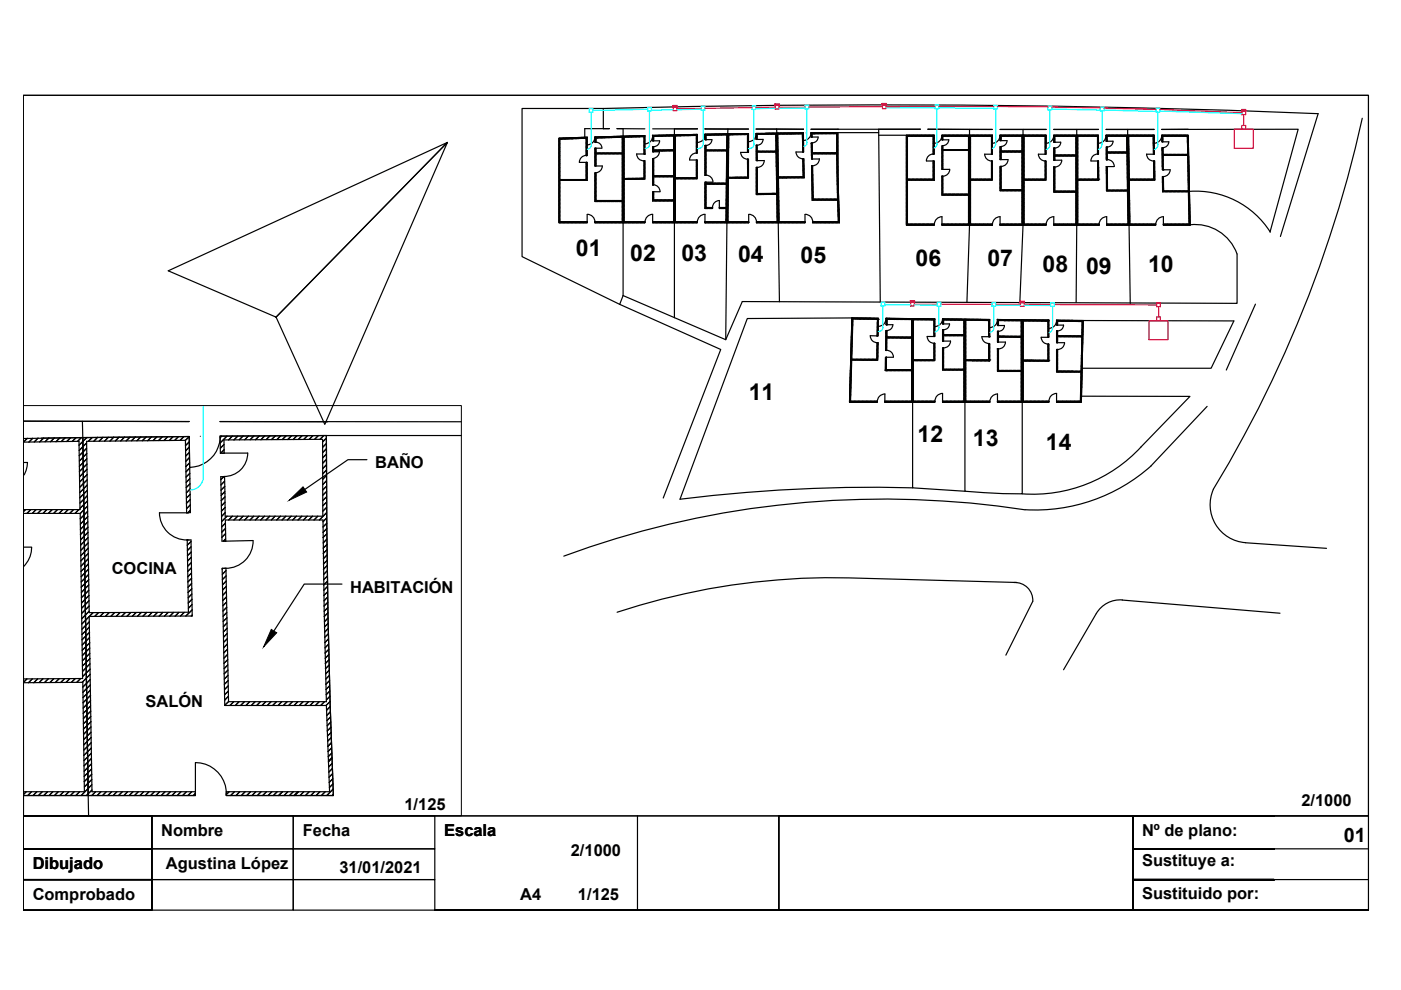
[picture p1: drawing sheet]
<svg xmlns="http://www.w3.org/2000/svg" width="297mm" height="210mm" viewBox="0 0 297 210" stroke-linecap="round" stroke-linejoin="round" font-family="sans-serif">
<defs><g id="words">
<g font-size="4.9">
<text x="122.1" y="54.4">01</text>
<text x="133.6" y="55.4">02</text>
<text x="144.5" y="55.4">03</text>
<text x="156.5" y="55.6">04</text>
<text x="169.7" y="55.8">05</text>
<text x="194.1" y="56.4">06</text>
<text x="209.4" y="56.4">07</text>
<text x="221.1" y="57.7">08</text>
<text x="230.3" y="58.1">09</text>
<text x="243.4" y="57.6">10</text>
<text x="158.7" y="84.9">11</text>
<text x="194.5" y="93.6">12</text>
<text x="206.3" y="94.5">13</text>
<text x="221.8" y="95.5">14</text>
</g>
<text font-size="4.2" x="284.9" y="178.5">01</text>
<g font-size="3.5">
<text x="79.6" y="99.3">BAÑO</text>
<text x="23.7" y="121.6">COCINA</text>
<text x="74.2" y="125.7">HABITACIÓN</text>
<text x="30.8" y="149.8">SALÓN</text>
<text x="85.8" y="171.6">1/125</text>
<text x="275.9" y="170.9">2/1000</text>
<text x="34.2" y="177.3">Nombre</text>
<text x="64.2" y="177.3">Fecha</text>
<text x="94.2" y="177.3">Escala</text>
<text x="242.1" y="177.3">Nº de plano:</text>
<text x="6.9" y="184.3">Dibujado</text>
<text x="35.2" y="184.3">Agustina López</text>
<text x="72" y="185.1">31/01/2021</text>
<text x="121" y="181.5">2/1000</text>
<text x="242.1" y="183.7">Sustituye a:</text>
<text x="6.9" y="190.8">Comprobado</text>
<text x="110.3" y="190.9">A4</text>
<text x="122.5" y="190.9">1/125</text>
<text x="242.1" y="190.7">Sustituido por:</text>
</g>
</g></defs>
<!-- layer: urbanizacion -->
<g fill="none" stroke="#000" stroke-width=".25">
<path d="M118.5 29.7l.2-.1-.2 .2M118.5 35.1l.2-.2-.2 .3M118.5 36l.2-.2-.2 .2M118.6 29.3l-.1 .2M118.7 29.8l-.2 .2M118.7 30.1l-.2 .2M118.7 30.4l-.2 .2M118.7 30.7l-.2 .2M118.7 31l-.2 .2M118.7 31.3l-.2 .2M118.7 31.6l-.2 .1M118.7 31.8l-.2 .2"/>
<path d="M118.7 32.1l-.2 .2M118.7 32.4l-.2 .2M118.7 32.7l-.2 .2M118.7 32.9l-.2 .3M118.7 33.2l-.2 .2M118.7 33.5l-.2 .2M118.7 33.8l-.2 .2M118.7 34.1l-.2 .2M118.7 34.3l-.2 .3M118.7 34.6l-.2 .3M118.7 35.2l-.2 .2M118.7 35.5l-.2 .2"/>
<path d="M118.7 36l-.2 .3 .2-.2M118.7 36.3l-.2 .2M118.7 36.6l-.2 .2M118.7 36.9l-.2 .2 .2-.2M118.7 37.2l-.2 .2M118.7 37.5l-.2 .2M118.7 37.8l-.2 .1M118.7 38l-.2 .2M118.7 38.3l-.2 .2M118.7 38.6l-.2 .2M118.7 38.9l-.2 .2M118.7 39.2l-.2 .2"/>
<path d="M118.7 39.5l-.2 .1M118.7 39.7l-.2 .2M118.9 29.3l-.2 .2M118.9 38.1l-.1 .1M119.2 29.3l-.2 .2M119.2 38.1l-.2 .1M119.5 29.3l-.2 .2M119.5 38.1l-.2 .1M119.8 38.1l-.2 .1 .2-.1M119.8 29.3l-.2 .2M120.1 38.1l-.2 .1M120.1 29.3l-.2 .2"/>
<path d="M120.4 38.1l-.2 .1M120.4 29.3l-.2 .2M120.6 38.1l-.1 .1 .2-.1M120.7 29.2l-.2 .2M120.9 38.1l-.1 .1M121 29.2l-.2 .2M121.2 38.1l-.2 .1M121.3 29.2l-.2 .2 .2-.2M121.5 38.1l-.2 .1M121.6 29.2l-.2 .2M121.8 38.1l-.2 .1M121.9 29.2l-.2 .2"/>
<path d="M122.1 38.1l-.2 .1M122.2 29.2l-.3 .2M122.4 38.1l-.2 .1M122.5 29.2l-.3 .2M122.6 38.1l-.1 .1M122.8 29.2l-.3 .2M122.8 34.4h1.7v3.8M122.9 38.1l-.2 .1M123 29.2l-.2 .2M123.2 38.1l-.2 .1M123.3 29.1l-.2 .3M123.5 38.1l-.2 .1"/>
<path d="M123.6 29.1l-.2 .3M123.8 38.1l-.2 .1M123.9 29.1l-.2 .3M124 29.1h.1M124.1 38.1l-.2 .1M124.2 29.1l-.2 .3M124.3 32.1l.2-.1-.2 .2M124.3 33v-3.7l-5.6 .2v8.6h5.6v-3.7M124.3 32.9a1.46 1.46 0 0 0-1.5 1.5M124.5 29.1l-6 .2v17.9h6M124.5 29.1v.1M124.5 38.2h-5.8v8.8h5.8"/>
<path d="M124.5 29.1l-.2 .3M124.5 29.4l-.2 .2M124.5 29.7l-.2 .2M124.5 30l-.2 .2M124.5 30.3l-.2 .2M124.5 30.5l-.2 .2M124.5 30.8l-.2 .2M124.5 31.1l-.2 .2M124.5 31.4l-.2 .2M124.5 31.7l-.2 .2M124.5 32.2l-.2 .2M124.5 32.5l-.2 .2"/>
<path d="M124.5 32.8l-.2 .2M124.5 34.8l-.2 .2M124.5 34.5l-.2 .2M124.5 35.1l-.2 .2M124.5 35.4l-.2 .2M124.5 35.7l-.2 .1M124.5 35.9l-.2 .2M124.5 36.2l-.2 .2M124.5 36.5l-.2 .2M124.5 36.8l-.2 .2M124.5 37.1l-.2 .2M124.5 37.4l-.2 .1"/>
<path d="M124.5 37.6l-.2 .2M124.5 37.9l-.4 .3M124.5 38.2h-.1M124.5 29.1v3.9h-.2M124.5 38.2h.1M126.1 29.1a1.63 1.63 0 0 1-1.6 1.6M126.1 29.1h.1M126.1 32.6l.3-.2-.3 .2M126.1 33.4l.3-.2-.3 .3M126.1 38.8l.3-.2-.3 .2M126.1 39.6l.3-.1-.3 .2M126.1 29.1v1.1h.3v-.9l5.5-.2v3.3h-5.5v-1"/>
<path d="M126.2 31.4l-.1 .1M126.3 29.1l-.2 .1M126.3 36.6l-.2 .2 .3-.2M126.4 38l-.3 .2M126.4 35.2v-2.6h5.5v9.9h-5.5M126.4 29.6l-.3 .2M126.4 29.9l-.3 .1M126.4 30.1l-.1 .1M126.4 31.6l-.3 .1M126.4 31.8l-.3 .2M126.4 32.1l-.3 .2M126.4 32.7l-.3 .2"/>
<path d="M126.4 32.9l-.3 .3M126.4 33.5l-.3 .2 .3-.2M126.4 33.8l-.3 .2M126.4 34.1l-.3 .2M126.4 34.3l-.3 .3 .3-.2M126.4 34.6l-.3 .3M126.4 34.9l-.3 .3M126.4 36.9l-.3 .2M126.4 37.2l-.3 .2M126.4 37.5l-.3 .2M126.4 37.8l-.3 .1M126.4 38.3l-.3 .2"/>
<path d="M126.4 38.9l-.3 .2M126.4 39.2l-.3 .2M126.4 39.7l-.3 .2 .3-.1M126.4 36.6v5.9M126.4 30.2a1.25 1.25 0 0 1 1.2 1.2M126.6 29.1l-.5 .4M126.6 32.4l-.2 .2M126.9 29.1l-.3 .2M126.9 32.4l-.3 .2M127.2 29.1l-.3 .1M127.2 32.4l-.3 .2M127.4 29l-.2 .2 .3-.2"/>
<path d="M127.4 32.4l-.2 .2M127.5 29.2l.2-.2-.2 .2M127.6 31.4h-1.5v3.8h1.6a1.46 1.46 0 0 1-1.3 1.4M127.7 32.4l-.2 .2M127.9 23v4.3M128 29l-.2 .2M128 32.4l-.2 .2M128.3 32.4l-.2 .2M128.3 29l-.2 .2M128.6 32.4l-.3 .2M128.6 29l-.2 .2M128.8 32.4l-.2 .2"/>
<path d="M128.9 29l-.2 .2M129.1 32.4l-.2 .2M129.2 27.3h.1M129.2 27.3h-5.2v1.8M129.2 29l-.2 .2M129.4 32.4l-.2 .2M129.5 29l-.2 .2M129.7 32.4l-.2 .2M129.8 29l-.2 .2M130 32.4l-.2 .2M130 28.9l-.1 .2M130 32.6l.2-.2-.1 .2"/>
<path d="M130.3 28.9l-.2 .2M130.5 32.4l-.2 .2M130.6 28.9l-.2 .2M130.8 27.3h.1M130.8 32.4l-.2 .2M130.9 32.6l.2-.2-.2 .2M130.9 28.9l-.2 .2M131.2 28.9l-.2 .2M131.4 32.4l-.2 .2M131.5 28.9l-.2 .2M131.7 32.4l-.2 .2M131.8 28.9l-.2 .2"/>
<path d="M131.9 31.3l.2-.2-.2 .2M131.9 35.8l.2-.1-.2 .2M131.9 36.7l.2-.2-.2 .2M132.1 37.9h.1M132.1 29.1l-.2 .3M132.1 29.4l-.2 .2M132.1 29.7l-.2 .2M132.1 30l-.2 .2M132.1 30.3l-.2 .2M132.1 30.5l-.2 .2M132.1 30.8l-.2 .2M132.1 31.4l-.2 .2 .2-.2"/>
<path d="M132.1 31.7l-.2 .2M132.1 32l-.2 .2M132.1 32.2l-.4 .4M132.1 32.5l-.2 .2M132.1 32.8l-.2 .2M132.1 33.1l-.2 .2M132.1 33.4l-.2 .2M132.1 33.7l-.2 .2M132.1 34l-.2 .1M132.1 34.2l-.2 .2M132.1 34.5l-.2 .2M132.1 34.8l-.2 .2"/>
<path d="M132.1 35.1l-.2 .2M132.1 35.4l-.2 .2M132.1 35.9l-.2 .2M132.1 36.2l-.2 .2M132.1 36.8l-.2 .2M132.1 37.1l-.2 .2M132.1 37.4l-.2 .2M132.1 37.6l-.2 .2 .2-.2M132.1 37.9l-.2 .2M132.1 38.2l-.2 .2M132.1 38.5l-.2 .2M132.1 38.7l-.2 .3"/>
<path d="M132.1 39l-.2 .3M132.1 39.3l-.2 .2M132.1 39.6l-.2 .2M132.1 39.9l-.2 .2M132.1 32.1l.2-.1-.2 .2M132.1 33l.2-.2-.2 .2M132.1 38.4l.2-.2-.2 .2M132.1 39.2l.2-.2-.2 .3M132.3 28.9l-.2 .2M132.3 29.4l-.2 .2M132.3 31.1l-.2 .2M132.3 29.1l-.2 .3"/>
<path d="M132.3 29.7l-.2 .2M132.3 30l-.2 .2M132.3 30.3l-.2 .2M132.3 30.5l-.2 .2M132.3 30.8l-.2 .2M132.3 31.4l-.2 .2M132.3 31.7l-.2 .2M132.3 32.2l-.2 .2M132.3 32.5l-.2 .2M132.3 33.1l-.2 .2 .2-.2M132.3 33.4l-.2 .2M132.3 33.7l-.2 .2"/>
<path d="M132.3 33.9l-.2 .2 .2-.1M132.3 34.2l-.2 .2M132.3 34.5l-.2 .2M132.3 34.8l-.2 .2M132.3 35.1l-.2 .2M132.3 35.4l-.2 .2M132.3 35.7l-.2 .1M132.3 35.9l-.2 .2M132.3 36.2l-.2 .2M132.3 36.5l-.2 .2M132.3 36.8l-.2 .2M132.3 37.1l-.2 .2"/>
<path d="M132.3 37.4l-.2 .1M132.3 37.6l-.2 .2M132.3 38.5l-.2 .2M132.3 38.7l-.2 .3M132.3 39.3l-.2 .2 .2-.2M132.3 39.6l-.2 .2M132.3 39.9l-.2 .2M132.4 37.9l-.3 .2 .3-.2M132.4 38l.3-.1-.2 .1M132.6 28.9l-.2 .2M132.9 28.9l-.2 .2M133 37.8l-.3 .2"/>
<path d="M133.2 28.8l-.2 .3M133.3 37.8l-.3 .2M133.5 28.8l-.2 .3M133.5 37.8l-.2 .2M133.8 28.8l-.3 .3M133.8 37.8l-.2 .2M134.1 28.8l-.3 .3M134.1 37.8l-.2 .2M134.3 28.8l-.2 .2M134.4 37.8l-.2 .2M134.6 28.8l-.2 .2M134.7 37.8l-.2 .2"/>
<path d="M134.9 28.8l-.2 .2M134.9 37.8l-.1 .2 .2-.2M135.2 28.8l-.2 .2M135.2 37.8l-.2 .2M135.5 28.8l-.2 .2M135.5 37.8l-.2 .2M135.8 28.8l-.2 .2M135.8 37.8l-.2 .2M136.1 28.8l-.2 .2M136.1 37.8l-.2 .2 .2-.2M136.2 38l.2-.2-.2 .2M136.3 28.8l-.1 .2 .2-.2"/>
<path d="M136.4 29l.2-.2-.1 .2M136.6 35.4l.1-.2-.1 .2M136.6 29.1l.1-.1-.1 .2M136.6 34.5l.1-.2-.1 .3M136.6 34.1h.1M136.6 32.7v-3.7l-4.3 .1v8.8l4.3-.1v-3.7M136.7 34.1l-.1 .2M136.7 28.8v3.9l-1.7-.1a1.46 1.46 0 0 0 1.5 1.5M136.7 27.3h-5.9h1.3v35.4M136.7 34.1v3.9h-4.4v9h4.4v.2h-10.6v-.2h5.8v-4.3h-5.8v-6.1h.3M136.7 28.8l-10.6 .3M136.7 28.8l-4.6 .1-.2 .2"/>
<path d="M136.7 29.5l-.1 .2M136.7 31.2l-.1 .2M136.7 32.1l-.1 .2M136.7 34.6l-.1 .2M136.7 35.4l-.1 .3 .1-.2M136.7 36.3l-.1 .2 .1-.2M136.7 36.6l-.1 .2M136.7 36l-.1 .3M136.7 36.9l-.1 .2M136.7 29.2l-.1 .2 .1-.1M136.7 29.8l-.1 .2M136.7 30.1l-.1 .2 .1-.2"/>
<path d="M136.7 30.4l-.1 .2M136.7 30.7l-.1 .2M136.7 31l-.1 .1M136.7 31.5l-.1 .2M136.7 31.8l-.1 .2M136.7 32.4l-.1 .2M136.7 34.9l-.1 .2M136.7 35.7l-.1 .3M136.7 37.2l-.1 .2M136.7 37.4l-.1 .2M136.7 37.7l-.2 .3M138.4 28.7a1.63 1.63 0 0 1-1.7 1.8"/>
<path d="M138.4 28.7v.1M138.4 27.3h9.5M138.4 29.6l.2-.2-.2 .2M138.4 34.9l.2-.1-.2 .2M138.4 35.8l.2-.2-.2 .2M138.4 28.7h.1M138.4 39.2h.2v-1.7h4.2v4.9h-4.2M138.4 28.7v1.2M138.4 29.9h1.4M138.5 39.2h.1M138.6 29.6l-.2 .3M138.6 29.1l-.2 .2"/>
<path d="M138.6 31.1l-.2 .2M138.6 31.4l-.2 .2M138.6 31.6l-.2 .2M138.6 33.6l-.2 .2M138.6 33.9l-.2 .2M138.6 34.2l-.2 .2M138.6 34.5l-.2 .2M138.6 35l-.2 .2M138.6 35.3l-.2 .2M138.6 35.9l-.2 .2 .2-.2M138.6 36.2l-.2 .2M138.6 36.5l-.2 .2"/>
<path d="M138.6 36.7l-.2 .2 .2-.1M138.6 37l-.2 .2M138.6 37.3l-.2 .2M138.6 37.6l-.2 .2M138.6 37.9l-.2 .2M138.6 38.2l-.2 .2M138.6 38.5l-.2 .1M138.6 38.7l-.2 .2M138.6 39l-.2 .2M138.6 29.9v-1l4.2-.1v3h-4.2v-.7M138.6 31.1h-.2v1.1h1.4M138.6 33.6h-.2v5.6"/>
<path d="M138.6 33.6v3.7M138.6 39.2a1.46 1.46 0 0 1 1.3 1.4l-1.5 .1v1.9M138.7 28.7l-.3 .3M138.7 31.8l-.3 .3M138.9 37.3l-.2 .2M139 28.7l-.2 .2M139 31.8l-.2 .2M139.2 37.3l-.2 .2M139.3 28.7l-.2 .2M139.3 31.8l-.2 .2M139.5 37.3l-.2 .2M139.6 28.7l-.3 .2"/>
<path d="M139.6 31.8l-.3 .2M139.7 37.3l-.2 .2M139.8 32.1a1.46 1.46 0 0 1-1.2 1.5M139.8 31.8l-.2 .2M139.9 29.8a1.25 1.25 0 0 1-1.3 1.3M139.9 28.7l-.3 .2M140 37.3l-.2 .2M140.1 31.8l-.2 .2M140.2 28.7l-.3 .2M140.3 37.3l-.2 .2M140.4 37.5l.2-.2-.2 .2M140.4 28.7l-.2 .2"/>
<path d="M140.4 31.8l-.2 .2M140.7 28.7l-.2 .2M140.7 31.8l-.2 .2M140.9 37.3l-.2 .2M141 31.8l-.2 .2 .2-.2M141 28.7l-.2 .1M141 32l.3-.2-.2 .2M141.2 37.3l-.2 .2M141.2 37.5l.2-.2-.1 .2M141.3 28.6l-.2 .2M141.5 31.8l-.2 .2M141.6 28.6l-.2 .2"/>
<path d="M141.7 37.3l-.2 .2M141.8 31.8l-.2 .2M141.9 28.6l-.2 .2M142 37.3l-.2 .2M142.1 28.6l-.1 .2M142.1 31.8l-.2 .2M142.2 32l.2-.2-.2 .2M142.2 28.8l.2-.2-.1 .2M142.3 37.3l-.2 .2M142.6 37.3l-.2 .2M142.7 31.8l-.2 .2M142.7 28.6l-.2 .2"/>
<path d="M142.8 32v5.3h-4.2M142.8 32h-4.2v.2M143 32h.1M143 27.3v40.1M143 28.6l-.2 .2M143 32l.2-.2-.4 .4zM143 32.9l.2-.2-.4 .4zM143 38.2l.2-.1-.4 .4zM143 39.1l.2-.2-.4 .4zM143 39.4l-.2 .2M143 38l-.2 .2M143 28.6l-4.6 .1"/>
<path d="M143 28.6h.1M143.2 31l-.4 .4M143.2 29l-.4 .4M143.2 29.3l-.4 .4M143.2 29.6l-.4 .4M143.2 29.9l-.4 .3M143.2 30.2l-.4 .3M143.2 30.4l-.4 .4M143.2 30.7l-.4 .4M143.2 31.3l-.4 .4M143.2 31.6l-.4 .4M143.2 32.1l-.4 .4"/>
<path d="M143.2 32.4l-.4 .4M143.2 32.9l-.4 .5M143.2 33.2l-.4 .5M143.2 33.5l-.4 .4M143.2 33.8l-.4 .4M143.2 34.1l-.4 .4M143.2 34.4l-.4 .4M143.2 34.7l-.4 .4M143.2 34.9l-.4 .5M143.2 35.2l-.4 .4M143.2 35.5l-.4 .4M143.2 35.8l-.4 .4"/>
<path d="M143.2 36.1l-.4 .4M143.2 36.4l-.4 .4M143.2 36.6l-.4 .5M143.2 36.9l-.6 .6M143.2 37.2l-.4 .4M143.2 37.5l-.4 .4M143.2 38.3l-.4 .4M143.2 38.6l-.4 .4M143.2 39.5l-.4 .4M143.2 39.8l-.4 .3M143.2 39.2l-.2 .2M143.3 37.7l-.5 .5"/>
<path d="M143.3 28.6l-.5 .5M143.5 37.7l-.1 .2M143.6 28.6l-.2 .2M143.8 37.7l-.2 .2M143.9 28.6l-.2 .2 .2-.2M144 28.8l.2-.2-.2 .2M144.1 37.7l-.2 .2M144.4 37.7l-.2 .2M144.5 28.6l-.2 .2M144.7 37.7l-.2 .2M144.8 28.6l-.2 .2M145 37.7l-.2 .2"/>
<path d="M145.1 28.5l-.2 .3M145.2 37.7l-.1 .2M145.4 28.5l-.3 .3M145.5 37.7l-.2 .2M145.6 28.5l-.2 .3 .3-.3M145.7 28.8l.2-.3-.2 .3M145.8 37.7l-.2 .2M146.1 37.7l-.2 .2M146.2 28.5l-.2 .3M146.4 37.7l-.2 .2M146.5 28.5l-.2 .3M146.7 37.7l-.2 .2"/>
<path d="M146.8 28.5l-.2 .2M146.9 37.7l-.1 .2 .2-.2M147.1 28.5l-.2 .2M147.2 37.7l-.2 .2M147.3 28.5l-.1 .2M147.5 37.7l-.2 .2M147.6 28.5l-.2 .2M147.6 31.3l.2-.1-.2 .2M147.6 32.2l.2-.2-.2 .2M147.6 32.5v-3.8l-4.4 .1v8.9h4.4v-3.8M147.7 32.4a1.46 1.46 0 0 0-1.5 1.5h1.6v4h-4.6v9.1h4.6M147.8 28.5l-9.4 .2"/>
<path d="M147.8 28.6l-.2 .2M147.8 29.5l-.2 .1M147.8 30.3l-.2 .2M147.8 30l-.2 .2M147.8 32.3l-.2 .2M147.8 34l-.2 .2M147.8 31.4l-.2 .2M147.8 34.9l-.2 .1M147.8 35.7l-.2 .2M147.8 36.5l-.2 .2M147.8 29.2l-.2 .2M147.8 35.1l-.2 .2"/>
<path d="M147.8 28.9l-.2 .2M147.8 29.7l-.2 .2M147.8 30.6l-.2 .2M147.8 30.9l-.2 .2M147.8 31.7l-.2 .2M147.8 34.3l-.2 .2M147.8 34.6l-.2 .2M147.8 36.8l-.2 .2M147.8 35.4l-.2 .2M147.8 37.4l-.2 .2M147.8 36l-.2 .2M147.8 36.3l-.2 .2"/>
<path d="M147.8 37.1l-.2 .2M147.8 37.6l-.2 .3M147.8 28.5l-4.8 .1M147.8 28.5v4h-.2M147.9 27.3h.1M149.5 28.5a1.63 1.63 0 0 1-1.7 1.7M149.5 27.4h9.2M149.5 32.6l.2-.2-.2 .3M149.5 31.8l.2-.2-.2 .2M149.5 28.5v1.1h1.4M149.5 37.2h.2M149.5 27.3l4.8 .1v1"/>
<path d="M149.5 27.3h.1M149.5 30.8v.1M149.7 28.5l-.2 .2M149.7 28.8l-.2 .2M149.7 29.3l-.2 .2M149.7 31l-.2 .2M149.7 31.3l-.2 .2M149.7 32.1l-.2 .3M149.7 33l-.2 .2M149.7 33.3l-.2 .2M149.7 33.8l-.2 .3M149.7 34.1l-.2 .2"/>
<path d="M149.7 34.7l-.2 .2M149.7 35l-.2 .2M149.7 35.8l-.2 .2M149.7 36.7l-.2 .2M149.7 39.2l-.2 .2M149.7 39.5l-.2 .2M149.7 33.5l-.2 .3 .2-.2M149.7 39.8l-.2 .2 .2-.2M149.7 29.1l-.2 .1M149.7 32.7l-.2 .2 .2-.2M149.7 34.4l-.2 .2M149.7 35.3l-.2 .1"/>
<path d="M149.7 35.5l-.2 .2M149.7 36.1l-.2 .2M149.7 36.4l-.2 .2M149.7 37l-.2 .1M149.7 29.6v-.9l4.4-.1v3.2h-4.4v-1M149.7 30.8h-.2v6.4M149.7 37.1a1.46 1.46 0 0 1 1.5 1.5M149.8 31.8l-.3 .3M149.8 38.8l-.3 .3M150 28.5l-.2 .2M150 31.8l-.2 .2M150.1 38.8l-.3 .2"/>
<path d="M150.3 28.5l-.2 .2M150.3 38.8l-.2 .2 .3-.2M150.3 31.8l-.2 .2M150.5 28.5l-.1 .2M150.6 38.8l-.2 .2M150.6 31.8l-.2 .2M150.8 28.5l-.2 .2M150.9 31.8l-.2 .2M150.9 38.8l-.2 .2M150.9 29.6a1.25 1.25 0 0 1-1.2 1.2M151.1 38.6h-1.6v5.6h1.6v-.2M151.1 28.5l-.2 .1"/>
<path d="M151.2 31.8l-.3 .2M151.2 38.8l-.2 .2 .2-.2M151.2 39l.3-.2-.2 .2M151.4 28.4l-.2 .2M151.5 31.8l-.3 .2M151.7 28.4l-.2 .2M151.7 31.8l-.2 .2M151.8 38.8l-.3 .2M152 28.4l-.2 .2M152 31.8l-.2 .2M152 38.8l-.2 .2M152.1 39l.2-.2-.2 .2"/>
<path d="M152.3 28.4l-.3 .2M152.3 31.8l-.2 .2M152.6 28.4l-.3 .2M152.6 31.8l-.2 .2M152.6 38.8l-.2 .2M152.9 28.4l-.3 .2M152.9 31.8l-.3 .2M152.9 38.8l-.2 .2M153.1 28.4l-.2 .2M153.1 31.8l-.2 .2M153.1 38.8l-.1 .2M153.4 28.4l-.2 .2"/>
<path d="M153.4 31.8l-.2 .2M153.4 38.8l-.2 .2M153.7 28.4l-.2 .2M153.7 31.8l-.2 .2M153.7 38.8l-.2 .2M154 28.4l-.2 .2M154 31.8l-.2 .2M154.1 32l-.1 6.8h-4.3v-.1l-.2 .2M154.1 32h-4.4v5.2M154.2 37.6h.1M154.3 28.4l-.4 43.6M154.3 28.4l-.2 .2"/>
<path d="M154.3 28.4l-4.8 .1M154.4 39.9l-.4 .4M154.4 38.7l-.4 .4M154.4 39l-.4 .4M154.4 39.3l-.4 .4M154.4 35.9l-.4 .4M154.4 36.2l-.4 .3M154.4 36.5l-.4 .3M154.4 36.7l-.4 .4M154.4 37l-.4 .4M154.4 37.3l-.4 .4M154.4 37.6l-.4 .4"/>
<path d="M154.4 35.6l-.2 .2M154.4 37.9l-.4 .4M154.4 38.2l-.4 .4M154.4 38.5l-.6 .5M154.4 39.6l-.4 .4M154.5 31.9l-.4 .4M154.5 32.1l-.4 .5M154.5 32.7l-.4 .4M154.5 33.6l-.5 .4M154.5 33.9l-.5 .4M154.5 34.4l-.5 .5M154.5 34.7l-.5 .5"/>
<path d="M154.5 35.3l-.5 .4M154.5 32.4l-.4 .5M154.5 35.6l-.5 .4M154.5 35l-.5 .4M154.5 31.6l-.4 .4M154.5 33l-.4 .4M154.5 33.3l-.5 .4M154.5 34.2l-.5 .4M154.5 29l-.4 .4M154.5 29.3l-.4 .4M154.5 29.6l-.4 .4M154.5 29.9l-.4 .4"/>
<path d="M154.5 30.2l-.4 .4M154.5 30.5l-.4 .3M154.5 31l-.4 .4M154.5 31.3l-.4 .4M154.5 28.7l-.4 .4M154.5 30.7l-.4 .4M154.6 28.4l-.5 .4M154.7 37.6l-.2 .2M154.8 28.4l-.1 .2M155 37.6l-.2 .2M155.1 28.4l-.2 .2M155.3 37.6l-.2 .2"/>
<path d="M155.4 28.4l-.2 .2M155.6 37.6l-.3 .2M155.7 28.4l-.2 .1M155.9 37.6l-.3 .2M155.9 37.8l.2-.2-.2 .2M156 28.4l-.2 .1M156.3 28.3l-.2 .2M156.4 37.6l-.2 .2M156.6 28.3l-.2 .2M156.7 37.6l-.2 .2M156.9 28.3l-.2 .2M157 37.6l-.2 .2 .2-.2"/>
<path d="M157 32.3a1.46 1.46 0 0 0 1.5 1.5M157 37.8l.3-.2-.2 .2M157.2 28.3l-.2 .2M157.4 28.3l-.1 .2 .2-.2M157.6 37.6l-.3 .2M157.7 28.3l-.2 .2M157.8 37.6l-.2 .2M158 28.3l-.2 .2M158.1 37.6l-.2 .2M158.3 28.3l-.2 .2M158.4 37.6l-.2 .2M158.5 32.3v-3.8l-4 .1-.1 9"/>
<path d="M158.5 33.8h.2v4h-4.3l-.1 9.2M158.5 33.8v3.8h-4.1M158.5 33.8h.1M158.6 28.3l-.2 .2M158.7 28.3v.1M158.7 28.3l-9.2 .2M158.7 34.4l-.2 .2M158.7 34.7l-.2 .2M158.7 35.3l-.2 .2M158.7 35.6l-.2 .2M158.7 36.1l-.2 .2M158.7 36.4l-.2 .2"/>
<path d="M158.7 36.7l-.2 .2M158.7 28.5l-.2 .2M158.7 29.4l-.2 .2M158.7 29.6l-.2 .3M158.7 30.2l-.2 .2M158.7 30.5l-.2 .2M158.7 31.3l-.2 .3M158.7 28.8l-.2 .2M158.7 31.9l-.2 .2M158.7 32.2l-.1 .1M158.7 33.9l-.2 .2M158.7 29.1l-.2 .2"/>
<path d="M158.7 30.8l-.2 .2M158.7 29.9l-.2 .2M158.7 31l-.2 .3M158.7 31.6l-.2 .2M158.7 34.2l-.2 .1M158.7 35l-.2 .2M158.7 35.9l-.2 .1M158.7 37l-.2 .2M158.7 37.3l-.2 .2M158.7 37.6l-.2 .2M158.7 28.3l-4.4 .1M158.7 28.3v4h-1.7"/>
<path d="M160.3 28.3h.1M160.3 28.4a1.63 1.63 0 0 1-1.6 1.6M160.3 32.2h.1M160.5 35.5l-.2 .1M160.5 32.1h.1M160.5 32.9l-.2 .2 .2-.2M160.5 34.1v-1.9h4l.2 8.8h-4.1v-5.5M160.5 29.5v.1M160.5 28.9l-.2 .2M160.5 31.2l-.2 .2M160.5 32.1l-.2 .1M160.5 31.5l-.2 .2"/>
<path d="M160.5 28.7l-.2 .1M160.5 29.2l-.2 .2M160.5 30.9l-.2 .2M160.5 32.1v-1.3h-.2v3.3h1.7M160.5 31.8l-.2 .2M160.5 32.3l-.2 .2M160.5 32.6l-.2 .2M160.5 33.2l-.2 .2M160.5 29.6v-1.1l4-.1v3.7h-4M160.6 33.7l-.3 .2 .3-.1M160.6 36l-.3 .2M160.6 36.3l-.3 .2 .3-.2"/>
<path d="M160.6 36.5l-.3 .3M160.6 37.1l-.3 .2 .3-.2M160.6 37.7l-.3 .2M160.6 37.9l-.3 .3 .3-.2M160.6 38.2l-.3 .3M160.6 38.8l-.3 .2 .3-.2M160.6 39.1l-.3 .2M160.6 39.4l-.3 .2M160.6 39.6l-.3 .2 .3-.1M160.6 39.9l-.3 .2M160.6 37.4l-.3 .2M160.6 36.8l-.3 .3"/>
<path d="M160.6 38.5l-.3 .2M160.6 35.5h-.3v5.7h4.4M160.6 33.5l-.3 .2M160.6 35.7l-.3 .2M160.6 28.3l-.3 .3M160.8 32.1l-.2 .1M160.9 28.3l-.2 .2M161.1 32.1l-.2 .1M161.1 32.2l.3-.1-.2 .1M161.1 28.3l-.1 .2 .2-.2M161.4 28.3l-.1 .2M161.7 32.1l-.3 .1"/>
<path d="M161.7 28.3l-.2 .2M161.8 29.5a1.25 1.25 0 0 1-1.3 1.3M162 32.1l-.3 .1M162 32.2l.2-.1-.2 .1M162 34a1.46 1.46 0 0 1-1.4 1.5M162 28.3l-.2 .2M162.3 28.3l-.2 .2M162.5 32.1l-.2 .1M162.6 28.3l-.2 .2 .2-.2M162.7 28.5l.2-.2-.2 .2M162.8 32.1l-.2 .1M163.1 32.1l-.2 .1"/>
<path d="M163.2 28.3l-.2 .2M163.4 32.1l-.3 .1M163.5 28.3l-.2 .2M163.6 32.1l-.2 .1M163.8 28.3l-.2 .2M163.9 32.1l-.2 .1M164 28.3l-.1 .2M164.2 32.1l-.2 .1M164.3 28.3l-.2 .2M164.5 32.1l-.2 .1M164.6 36.7l.4-.4zM164.6 28.3l-.2 .1"/>
<path d="M164.7 27.4h-4.4h10M164.7 27.4v.9M164.7 27.4h5.6M164.7 28.3l.6 35.7M164.7 29.8l.2-.2-.4 .4zM164.7 28.3h-4.4v1.3h1.5M164.7 33.2l.3-.2-.4 .4zM164.7 31l-.2 .2M164.7 31l-.2 .1M164.8 34.3l-.2 .2M164.8 35.4l-.2 .2M164.8 36.3l-.2 .2"/>
<path d="M164.8 37.4l.2-.3-.4 .5M164.8 37.9l-.2 .2M164.8 38.5l.2-.2-.3 .4zM164.8 36.3l-.2 .1M164.9 28.3h.1M164.9 28.5l-.2 .2M164.9 28.5l-.4 .4M164.9 39.6l-.2 .2M164.9 28.3l-.4 .3M164.9 28.8l-.4 .4M164.9 29.1l-.4 .4M164.9 29.4l-.4 .4"/>
<path d="M164.9 29.9l-.4 .4M164.9 30.2l-.4 .4M164.9 30.5l-.4 .4M164.9 30.7l-.2 .3M164.9 31l-.4 .4M164.9 31.3l-.4 .4M165 31.6l-.5 .4M165 31.8l-.5 .5M165 32.1l-.5 .4M165 32.4l-.4 .4M165 32.7l-.4 .4M165 33.2l-.4 .5"/>
<path d="M165 33.5l-.4 .4M165 33.8l-.4 .4M165 34.1l-.2 .2M165 31.9l-.3 .2M165 34.4l-.4 .4M165 34.6l-.4 .5M165 34.9l-.4 .4M165 35.2l-.2 .2M165 36.6l-.4 .4M165 35.5l-.4 .4M165 35.8l-.4 .4M165 36l-.2 .3"/>
<path d="M165 36.9l-.4 .4M165 37.4l-.4 .4M165 37.7l.3-.2-.5 .4M165 38l-.3 .4M165 38.5l-.3 .5M165 38.8l-.3 .4M165 39.1l-.3 .4M165 39.4l-.1 .2M165 39.7l-.3 .4M165 37.7l-.2 .2M165 37.7l.2 9.3h5.5M165.1 39.9l-.4 .5"/>
<path d="M165.2 28.3l-.2 .1M165.5 28.2l-.2 .2M165.5 37.5l-.2 .2M165.8 28.2l-.2 .2M165.8 37.5l-.2 .2M166.1 28.2l-.3 .2M166.1 37.5l-.2 .2M166.3 28.2l-.2 .2M166.4 37.5l-.2 .2M166.6 28.2l-.2 .2M166.7 37.5l-.3 .2M166.9 28.2l-.2 .2"/>
<path d="M166.9 37.5l-.2 .2M167.2 28.2l-.2 .2M167.2 37.5l-.2 .2 .2-.2M167.3 37.7l.2-.2-.2 .2M167.5 28.2l-.2 .2 .2-.2M167.8 28.2l-.3 .2M167.8 37.5l-.2 .2M168 28.2l-.2 .2M168.1 37.5l-.2 .2M168.3 28.2l-.2 .2M168.3 37.5l-.1 .2M168.6 28.2l-.2 .2 .2-.2"/>
<path d="M168.6 37.5l-.2 .2M168.9 28.2l-.2 .2M168.9 37.5l-.2 .2M169.2 28.2l-.2 .2M169.2 37.5l-.2 .2 .2-.2M169.5 28.2l-.2 .2M169.5 37.5l-.2 .2M169.7 28.2l-.1 .2M169.8 37.5l-.2 .2M170 28.2l-.2 .2M170.1 37.5l-.2 .2M170.1 28.4h-5.2l.1 9.1h5.3l-.1-3.8h.2l.1 4h-5.5"/>
<path d="M170.1 28.4l.1 3.8M170.2 32l.2-.2-.2 .2M170.2 33.9l.2-.1-.2 .2M170.3 35.9l.2-.2-.2 .2M170.3 28.2l.1 4h-1.6a1.46 1.46 0 0 0 1.5 1.5M170.3 28.2v1.6l-.1 .3M170.3 28.2l-5.6 .1M170.3 28.2l-7.8 .1M170.3 28.2l-.2 .2M170.3 28.5l-.2 .2M170.3 28.8l-.2 .1M170.3 29l-.2 .2"/>
<path d="M170.3 29.3l-.1 .2M170.3 29.6l-.1 .2M170.3 27.4h.1M170.4 30.1l-.2 .2 .2-.1M170.4 30.4l-.2 .2M170.4 30.7l-.2 .2M170.4 31l-.2 .2M170.4 31.3l-.2 .1M170.4 31.5l-.2 .2M170.4 32.1l-.1 .1 .1-.1M170.4 34l-.2 .2M170.4 34.3l-.1 .2"/>
<path d="M170.4 34.6l-.1 .2M170.4 34.9l-.1 .2M170.5 35.2l-.2 .1M170.5 35.4l-.2 .2M170.5 36l-.2 .2M170.5 36.3l-.2 .2M170.5 36.5l-.2 .2M170.5 36.8l-.2 .2M170.5 37.1l-.2 .2M170.5 37.4l-.3 .3M170.5 37.6l-.1 .1M170.9 28.2h.1"/>
<path d="M171.9 28.2l5.7-.1 .1 9.5 .3 9.6M171.9 27.4h23.2M171.9 28.2h.1M171.9 28.2l.1 .9M172 28.2a1.63 1.63 0 0 1-1.6 1.6M172 29.1h1.4M172 31l.2-.2-.2 .2M172.1 35.2h.1M172.1 38.2l.2-.1-.2 .2M172.2 28.6l-.2 .2M172.2 28.9l-.2 .2M172.2 30.3l-.2 .2"/>
<path d="M172.2 29.1v-.7l5.2-.1v4.1h-5.2v-2.1h-.2l.1 3.4h1.6M172.2 30.5l-.2 .2M172.2 31.1l-.2 .2M172.2 31.4l-.2 .2M172.2 31.7l-.2 .1M172.2 31.9l-.2 .2M172.2 32.2l-.2 .2M172.2 32.8l-.2 .2M172.2 33l-.1 .2M172.2 33.3l-.1 .2M172.2 33.6v.1M172.2 33.7v-1.1h5.2l.2 9.6h-5.2"/>
<path d="M172.3 35.3l-.2 .2M172.3 35.6l-.2 .1M172.3 36.7l-.2 .2M172.3 35.8l-.2 .2M172.3 36.1l-.2 .2M172.3 36.4l-.2 .2 .2-.2M172.3 35.2h-.2l.1 7.2M172.3 35.2l.1 7M172.3 28.2l-.3 .3M172.3 32.4l-.3 .3M172.3 37l-.2 .1M172.3 37.2l-.2 .2"/>
<path d="M172.3 37.5l-.2 .2M172.3 37.8l-.2 .2M172.3 38.3l-.1 .2M172.3 38.6l-.1 .2M172.3 38.9l-.1 .2 .1-.2M172.4 39.2l-.2 .2M172.4 39.5l-.2 .1M172.4 39.7l-.2 .2M172.6 28.2l-.2 .2M172.6 32.4l-.2 .2M172.9 28.2l-.2 .2M172.9 32.4l-.2 .2"/>
<path d="M173 28.3l.2-.1-.2 .1M173 32.6l.2-.2-.2 .2M173.5 29a1.25 1.25 0 0 1-1.3 1.3M173.5 28.2l-.2 .1M173.5 32.4l-.2 .2M173.7 33.7a1.46 1.46 0 0 1-1.5 1.5M173.8 28.2l-.2 .1M173.8 32.4l-.2 .2M173.8 32.6l.2-.2-.2 .2M174 28.2l-.2 .1 .3-.1M174.3 28.2l-.2 .1M174.3 32.4l-.2 .2"/>
<path d="M174.6 28.1l-.2 .2M174.6 32.4l-.2 .2M174.9 32.4l-.2 .2M174.9 28.1l-.2 .2M175.2 28.1l-.2 .2M175.2 32.4l-.3 .2M175.5 28.1l-.3 .2M175.5 32.4l-.3 .2M175.7 32.4l-.2 .2M175.8 28.1l-.3 .2M176 32.4l-.2 .2M176.1 28.1l-.3 .2"/>
<path d="M176.1 28.3l.2-.2-.2 .2M176.3 32.4l-.2 .2M176.6 32.4l-.2 .2M176.6 28.1l-.2 .2M176.9 32.4l-.3 .2M176.9 28.1l-.2 .2M177.2 28.1l-.2 .2 .2-.2M177.2 32.4l-.3 .2M177.4 29.9l.2-.2-.2 .2M177.4 29l.2-.2-.2 .3M177.4 30.7l.2-.2-.2 .2M177.4 31.6l.2-.2-.2 .2"/>
<path d="M177.4 28.1l-.2 .2M177.4 36.6l.3-.2-.3 .2M177.5 39.6l.2-.1-.2 .2M177.6 27.4h.1M177.6 28.3l-.2 .2M177.6 28.5l-.2 .3M177.6 29.1l-.2 .2 .2-.2M177.6 29.4l-.2 .2M177.6 29.9l-.2 .3 .2-.2M177.6 30.2l-.2 .3M177.6 33.1l-.2 .1M177.6 30.8l-.2 .2 .2-.2"/>
<path d="M177.6 31.1l-.2 .2M177.6 31.6l-.2 .2M177.6 31.9l-.2 .2M177.6 32.2l-.4 .4M177.6 32.5l-.2 .2M177.6 32.8l-.2 .2M177.6 33.3l-.2 .2M177.6 33.6l-.2 .2M177.6 33.9l-.2 .2 .2-.2M177.6 34.2l-.2 .2M177.6 34.5l-.2 .1M177.6 34.7l-.2 .2"/>
<path d="M177.6 35l-.2 .2M177.6 28.1h8.7M177.7 35.3l-.3 .2M177.7 35.6l-.3 .2M177.7 35.9l-.3 .1M177.7 36.1l-.3 .2M177.7 36.7l-.3 .2M177.7 37l-.2 .2M177.7 37.2l-.2 .2 .2-.1M177.7 37.5l-.2 .2M177.7 37.8l-.2 .2M177.7 38.1l-.2 .2"/>
<path d="M177.7 38.4l-.2 .1M177.7 38.6l-.2 .2M177.7 38.9l-.2 .2M177.7 39.2l-.2 .2M177.7 39.7l-.2 .2M186.3 27.4l.3 36.7M186.3 28.7h5.9M192.2 31.8l.2-.1-.2 .2M192.2 32.7l.2-.2-.2 .2M192.2 38.1l.2-.2-.2 .2M192.2 38.9l.2-.2-.2 .3M192.3 28.7l-.1 .1"/>
<path d="M192.4 32.8l-.2 .2 .2-.2M192.4 29.1l-.2 .2M192.4 29.4l-.2 .2M192.4 29.7l-.2 .2M192.4 30l-.2 .2M192.4 30.2l-.2 .3M192.4 30.5l-.2 .2M192.4 30.8l-.2 .2M192.4 31.1l-.2 .2M192.4 31.4l-.2 .2M192.4 31.9l-.2 .2M192.4 32.2l-.2 .2"/>
<path d="M192.4 33.1l-.2 .2M192.4 33.4l-.2 .2M192.4 33.6l-.2 .2 .2-.1M192.4 33.9l-.2 .2M192.4 34.2l-.2 .2M192.4 34.5l-.2 .2M192.4 34.8l-.2 .2M192.4 35.1l-.2 .2M192.4 35.4l-.2 .1M192.4 35.6l-.2 .2M192.4 35.9l-.2 .2M192.4 36.2l-.2 .2"/>
<path d="M192.4 36.5l-.2 .2M192.4 36.8l-.2 .2M192.4 37.1l-.2 .1M192.4 37.3l-.2 .2M192.4 37.6l-.2 .2M192.4 38.5l-.2 .2M192.4 39l-.2 .2 .2-.2M192.4 39.3l-.2 .2M192.4 39.6l-.2 .2M192.4 39.8l-.2 .3 .2-.2M192.6 28.7l-.4 .4M192.6 38l-.4 .4"/>
<path d="M192.9 28.7l-.3 .2M192.9 38l-.2 .2M193.2 28.7l-.3 .2M193.2 38l-.3 .2M193.4 28.7l-.2 .2M193.4 38l-.2 .2M193.7 28.7l-.2 .2M193.7 38l-.2 .2M194 28.7l-.2 .2M194 38l-.2 .2M194.3 28.7l-.2 .2M194.3 38l-.2 .2"/>
<path d="M194.5 28.7l-.2 .2M194.5 38l-.1 .2M194.8 28.7l-.2 .2M194.8 38l-.2 .2M195.1 27.4h.1M195.1 28.7l-.2 .2M195.1 38l-.2 .2M195.4 28.7l-.2 .2M195.4 38l-.2 .2M195.7 28.7l-.2 .2M195.7 38l-.2 .2M195.9 28.7l-.1 .2 .2-.2"/>
<path d="M196 38l-.2 .2M196.2 28.7l-.2 .2M196.2 38l-.1 .2 .2-.2M196.5 28.7l-.2 .2M196.5 38l-.2 .2M196.8 27.4h.1M196.8 27.4h13.6h-4.8v20.3l-.6 16.4M196.8 28.7l-.2 .2 .2-.2M196.8 38l-.2 .2M196.9 28.9l.2-.2-.2 .2M197.1 38l-.2 .2 .2-.2M197.2 38.2l.2-.2-.2 .2"/>
<path d="M197.4 28.7l-.2 .2M197.7 28.7l-.2 .2M197.7 38l-.2 .2M197.7 28.9l.2-.2-.1 .2M197.9 32.7h.2v-4h-5.9v19h5.9v-.2M197.9 32.7v-3.8h-5.5v9.1h5.5v-3.9M197.9 31l.2-.2-.2 .2M197.9 31.8l.2-.1-.2 .2M197.9 37.2l.2-.1-.2 .2M197.9 32.7a1.46 1.46 0 0 0-1.5 1.4h1.7v4.1h-5.7v9.3h5.7M198.1 30l-.2 .2M198.1 28.8l-.2 .3"/>
<path d="M198.1 29.1l-.2 .2M198.1 29.4l-.2 .2M198.1 29.7l-.2 .2M198.1 30.2l-.2 .3M198.1 30.5l-.2 .2M198.1 31.1l-.2 .2M198.1 32.5l-.2 .2M198.1 31.4l-.2 .2M198.1 31.9l-.2 .2 .2-.1M198.1 32.2l-.2 .2M198.1 34.2l-.2 .2M198.1 34.5l-.2 .2"/>
<path d="M198.1 34.8l-.2 .2M198.1 36.2l-.2 .2M198.1 35.1l-.2 .2M198.1 35.4l-.2 .1M198.1 35.6l-.2 .2M198.1 35.9l-.2 .2M198.1 36.5l-.2 .2M198.1 36.8l-.2 .2M198.1 37.3l-.2 .2 .2-.1M198.1 37.6l-.2 .2M198.1 37.9l-.3 .3M198.1 38.2h-.1"/>
<path d="M199.7 28.7a1.63 1.63 0 0 1-1.6 1.7M199.7 31.4l.2-.1-.2 .2M199.7 32.3l.2-.2-.2 .2M199.7 37.6l.2-.1-.2 .2M199.7 38.5l.2-.2-.2 .2M199.9 29l-.2 .2M199.9 29.3l-.2 .2M199.9 29.6h-.1M199.9 31.5l-.2 .2M199.9 31l-.2 .2M199.9 32.7l-.2 .2M199.9 32.4l-.2 .2 .2-.2"/>
<path d="M199.9 32.9l-.2 .3M199.9 33.2l-.2 .2 .2-.2M199.9 33.5l-.2 .2M199.9 33.8l-.2 .2M199.9 34.1l-.2 .2M199.9 34.3l-.2 .3M199.9 34.6l-.2 .3M199.9 34.9l-.2 .2M199.9 35.2l-.2 .2M199.9 35.5l-.2 .2M199.9 35.8l-.1 .1M199.9 37.4h-.2v4h5.6"/>
<path d="M199.9 37.7l-.2 .2M199.9 38l-.2 .2M199.9 38.6l-.2 .2 .2-.2M199.9 38.9l-.2 .2M199.9 39.2l-.2 .2M199.9 39.4l-.2 .2 .2-.1M199.9 39.7l-.2 .2M199.9 35.9v-4h5.4v9.3h-5.4M199.9 37.4v3.8M199.9 28.7l-.2 .2M200 31.7l-.3 .3M200.2 28.7l-.2 .2"/>
<path d="M200.3 31.7l-.2 .2M200.5 28.7l-.2 .2M200.6 31.7l-.3 .2M200.8 28.7l-.2 .2M200.9 31.7l-.3 .2M201.1 28.7l-.2 .2M201.1 31.7l-.2 .2M201.3 28.7l-.1 .2M201.4 35.9a1.46 1.46 0 0 1-1.5 1.5M201.4 31.7l-.2 .2M201.6 28.7l-.2 .2M201.7 31.7l-.2 .2"/>
<path d="M201.9 28.7l-.2 .2M202 31.7l-.2 .2M202.2 28.7l-.2 .2M202.3 31.7l-.3 .2M202.5 28.7l-.2 .2M202.6 31.7l-.3 .2M202.8 28.7l-.2 .2M202.8 31.7l-.2 .2M203 28.7l-.2 .2 .3-.2M203.1 31.7l-.2 .2M203.3 28.7l-.2 .2M203.4 31.7l-.2 .2"/>
<path d="M203.6 28.7l-.2 .2M203.7 31.7l-.2 .2 .2-.2M203.9 28.7l-.2 .2 .2-.2M203.9 28.9l.3-.2-.2 .2M203.9 31.7l-.2 .2M204.2 31.7l-.2 .2M204.5 28.7l-.3 .2M204.5 31.7l-.2 .2 .2-.2M204.6 31.9l.2-.2-.2 .2M204.8 28.7l-.3 .2M205 28.7l-.2 .2M205.1 31.7l-.2 .2"/>
<path d="M205.3 28.7l-.2 .2M205.3 28.9v2.8h-5.4v-.8h-.2v5h1.6M205.3 32.6l.5-.4zM205.3 28.9h-5.4v.7M205.6 30.4l-.3 .2M205.6 31.3l-.3 .1M205.6 31.5l.2-.2-.6 .6zM205.6 36.6l-.3 .2M205.6 36.9l.2-.2-.5 .4 .3-.2M205.6 37.5l-.3 .1M205.6 37.7l-.3 .2 .5-.3-.2 .2M205.6 28.7l-.3 .2"/>
<path d="M205.8 29.1l-.5 .4M205.8 29.4l-.5 .3M205.8 29.6l-.5 .4M205.8 29.9l-.5 .4M205.8 30.2l-.5 .4M205.8 30.5l-.5 .4M205.8 30.7l-.5 .5M205.8 31.6l-.5 .4M205.8 31.9l-.5 .4M205.8 32.4l-.5 .5M205.8 32.7l-.5 .5M205.8 33l-.5 .4"/>
<path d="M205.8 33.3l-.5 .4M205.8 33.6l-.5 .4M205.8 33.9l-.5 .4M205.8 34.2l-.5 .4M205.8 34.4l-.5 .5M205.8 34.7l-.5 .4M205.8 35l-.5 .4M205.8 35.3l-.5 .4M205.8 35.6l-.5 .4M205.8 35.9l-.5 .4M205.8 36.1l-.5 .4M205.8 36.4l-.5 .4"/>
<path d="M205.8 37l-.5 .4M205.8 37.3l-.5 .4M205.8 37.8l-.5 .4M205.8 38.4l-.5 .4M205.8 38.7l-.5 .4M205.8 39l-.5 .4M205.8 39.3l-.5 .3M205.8 39.6l-.5 .3M205.8 39.8l-.5 .4M205.8 31l-.5 .5M205.8 37.9l-.2 .1M205.8 38.7l-.2 .2"/>
<path d="M205.8 32.5l-.2 .2M205.8 33.3l-.2 .2M205.9 28.7l-.6 .5M205.9 38l-.6 .5M206.1 28.7l-.2 .2M206.1 38l-.1 .2M206.4 38l-.2 .2M206.4 28.7l-.2 .2M206.7 28.7l-.2 .2M206.7 38l-.2 .2M207 28.7l-.2 .2M207 38l-.2 .2"/>
<path d="M207.3 28.7l-.2 .2M207.3 38l-.2 .2M207.5 28.7l-.1 .2M207.6 38l-.2 .2M207.8 28.7l-.2 .2M207.8 38l-.1 .2M208.1 38l-.2 .2M208.1 28.7l-.2 .2M208.4 28.7l-.2 .2M208.4 38l-.2 .2M208.7 28.7l-.2 .2M208.7 38l-.2 .2 .2-.2"/>
<path d="M208.8 32.7a1.46 1.46 0 0 0 1.4 1.4M209 28.7l-.2 .2M209 38l-.2 .2M209.2 28.7l-.1 .2M209.3 38l-.2 .2M209.5 28.7l-.2 .2M209.5 38l-.1 .2 .2-.2M209.6 38.2l.2-.2-.1 .2M209.8 28.7l-.2 .2M210.1 28.7l-.2 .2M210.1 38l-.2 .2M210.2 34.1h.2v4.1h-4.6v9.3"/>
<path d="M210.2 31.4l.2-.2-.2 .2M210.2 32.2l.2-.1-.2 .2M210.2 37.6l.2-.2-.2 .2M210.2 28.9h-4.4v9.1h4.4v-3.9M210.2 28.9v3.8M210.3 34.1l-.1 .1M210.4 28.7h-10.7v.9h1.5a1.25 1.25 0 0 1-1.3 1.3M210.4 28.7l-.2 .2M210.4 29.5l-.2 .2M210.4 30.4l-.2 .1M210.4 32.4l-.2 .1M210.4 29.2l-.2 .2"/>
<path d="M210.4 34.9l-.2 .2M210.4 35.7l-.2 .2M210.4 36.6l-.2 .2M210.4 37.7l-.2 .2 .2-.2M210.4 29.8l-.2 .2M210.4 28.7v4h-1.6M210.4 28.9l-.2 .2M210.4 30.1l-.2 .2M210.4 30.6l-.2 .2M210.4 30.9l-.2 .2M210.4 31.5l-.2 .2M210.4 31.8l-.2 .2"/>
<path d="M210.4 32.6l-.1 .1M210.4 34.3l-.2 .2M210.4 34.6l-.2 .2M210.4 35.2l-.2 .2M210.4 35.4l-.2 .3M210.4 36l-.2 .2M210.4 36.3l-.2 .2M210.4 36.8l-.2 .3M210.4 37.1l-.2 .3M210.4 38l-.2 .2M212 27.4h9.8M212 29.8v-1.1h9.8v4h-1.6"/>
<path d="M212 29.8h1.5M212 29.8l.2-.2-.1 .2M212 31.8l.2-.2-.2 .2M212 32.7l.2-.2-.2 .2M212 38l.2-.1-.2 .2M212 38.9l.2-.2-.2 .2M212 33.8h1.7M212.1 28.7h-.1a1.63 1.63 0 0 1-1.6 1.7M212.2 33.8v-1.6h4.5v8h-4.5v-4.9M212.2 31.1h-.2v2.7M212.2 29.4l-.2 .2M212.2 31.3l-.2 .3"/>
<path d="M212.2 33l-.2 .2M212.2 33.3l-.2 .2M212.2 35.6l-.2 .2M212.2 35.9l-.2 .2M212.2 36.4l-.2 .2M212.2 36.7l-.2 .2M212.2 37.3l-.2 .2M212.2 37.6l-.2 .2M212.2 38.4l-.2 .2M212.2 39.3l-.2 .2M212.2 39.6l-.2 .2M212.2 32.7l-.2 .2"/>
<path d="M212.2 39l-.2 .2 .2-.2M212.2 39.8l-.2 .2 .2-.2M212.2 35.3h-.2v5.1h4.7v7.1h-4.7M212.2 29.1l-.2 .2M212.2 31.1l-.2 .2M212.2 31.9l-.2 .2M212.2 33.6l-.2 .2M212.2 35.3l-.2 .2M212.2 36.2l-.2 .1M212.2 37l-.2 .2M212.2 38.1l-.2 .2M212.4 28.7l-.4 .3"/>
<path d="M212.4 32l-.4 .4M212.7 28.7l-.2 .2M212.7 32l-.2 .2M212.9 28.7l-.1 .2M213 32l-.2 .2M213.2 28.7l-.2 .2M213.3 32l-.3 .2M213.5 29.8a1.25 1.25 0 0 1-1.2 1.2M213.5 28.7l-.2 .2M213.5 32l-.2 .2M213.7 33.8a1.46 1.46 0 0 1-1.4 1.5M213.8 28.7l-.2 .2"/>
<path d="M213.8 32l-.2 .2M214.1 28.7l-.2 .2M214.1 32l-.2 .2M214.4 28.7l-.2 .2M214.4 32l-.2 .2M214.6 28.7l-.2 .2M214.7 32l-.3 .2M214.9 28.7l-.2 .2M215 32l-.3 .2M215.2 28.7l-.2 .2M215.2 32l-.2 .2M215.5 28.7l-.2 .2 .2-.2"/>
<path d="M215.5 32l-.2 .2M215.8 28.7l-.3 .2M215.8 32l-.2 .2M216.1 28.7l-.3 .2M216.1 32l-.2 .2 .2-.2M216.3 28.7l-.2 .2 .3-.2M216.4 32l-.3 .2M216.6 28.7l-.2 .2M216.6 32l-.2 .2M216.7 28.9h-4.5v.9M216.7 39.9l.4-.4zM216.7 28.9v3.1h-4.5v-.9"/>
<path d="M216.9 28.7h.1M216.9 27.4v20.3l-.7 16.4M216.9 28.7l-.2 .2M216.9 32.6l-.2 .2 .4-.4-.2 .3M216.9 33.5l.2-.2-.4 .4zM216.9 37.7l-.2 .2M216.9 38.6l-.2 .1M217.1 29l-.4 .4M217.1 29.3l-.4 .4M217.1 29.6l-.4 .4M217.1 29.9l-.4 .4M217.1 30.2l-.4 .4"/>
<path d="M217.1 30.5l-.4 .3M217.1 30.7l-.4 .4M217.1 31l-.4 .4M217.1 31.3l-.4 .4 .2-.2M217.1 31.6l-.4 .4M217.1 31.8l-.4 .5M217.1 32.1l-.4 .5 .2-.2M217.1 32.7l-.4 .4M217.1 33l-.4 .4M217.1 33.5l-.4 .5M217.1 33.8l-.4 .5M217.1 34.4l-.4 .4"/>
<path d="M217.1 34.7l-.4 .4M217.1 35.3l-.4 .4M217.1 35.5l-.4 .5M217.1 35.8l-.4 .4M217.1 36.1l-.4 .4M217.1 34.1l-.4 .4M217.1 36.7l-.4 .4M217.1 35l-.4 .4M217.1 36.4l-.4 .4M217.1 37l-.4 .4M217.1 37.2l-.4 .4M217.1 37.5l-.4 .4"/>
<path d="M217.1 37.8l-.4 .4M217.1 38.4l-.4 .4M217.1 38.7l-.4 .3M217.1 38.9l-.4 .4M217.1 39.2l-.4 .4M217.1 39.8l-.4 .4M217.1 29.1l-.2 .1M217.1 33.6l-.2 .2M217.1 34.4l-.2 .2M217.1 39.8l-.2 .2M217.2 28.7l-.5 .4M217.2 38l-.5 .5"/>
<path d="M217.5 28.7l-.3 .2M217.5 38l-.2 .2M217.5 38.2l.2-.2-.1 .2M217.7 28.7l-.2 .2M218 28.7l-.2 .2M218 38l-.2 .2M218.3 28.7l-.2 .2M218.3 38l-.2 .2M218.6 28.7l-.2 .2M218.6 38l-.2 .2M218.9 28.7l-.2 .2M218.9 38l-.2 .2"/>
<path d="M219.1 28.7l-.1 .2M219.2 38l-.2 .2M219.4 28.7l-.2 .2M219.4 38l-.1 .2M219.7 28.7l-.2 .2M219.7 38l-.2 .2M220 28.7l-.2 .2M220 38l-.2 .2M220.2 32.7a1.46 1.46 0 0 0 1.4 1.4M220.3 28.7l-.2 .2M220.3 38l-.2 .2M220.6 28.7l-.2 .2"/>
<path d="M220.6 38l-.2 .2M220.8 28.7l-.1 .2M220.9 38l-.2 .2M221.1 28.7l-.2 .2M221.1 38l-.1 .2M221.4 28.7l-.2 .2M221.4 38l-.2 .2M221.6 34.1h.2v4.1h-4.7v9.3h4.7v.2h-9.8M221.6 29.9l.2-.2-.2 .2M221.6 30.7l.2-.1-.2 .2M221.6 32.7v-3.8h-4.5v9.1h4.5v-3.9M221.7 28.7l-.2 .2 .2-.2"/>
<path d="M221.8 28.9l-.2 .2M221.8 30.9l-.2 .1M221.8 31.7l-.2 .2M221.8 32.6l-.2 .1M221.8 34.3l-.2 .1M221.8 35.1l-.2 .2M221.8 37.4l-.2 .2M221.8 36l-.2 .1M221.8 36.2l-.2 .2 .2-.1M221.8 37.1l-.2 .2 .2-.2M221.8 37.9l-.3 .3M221.8 29.1l-.2 .3"/>
<path d="M221.8 29.4l-.2 .2M221.8 30l-.2 .2M221.8 30.3l-.2 .2M221.8 31.1l-.2 .2M221.8 31.4l-.2 .2M221.8 32l-.2 .2M221.8 32.3l-.2 .2M221.8 34.5l-.2 .2M221.8 34.8l-.2 .2M221.8 35.4l-.2 .2M221.8 35.7l-.2 .2M221.8 36.5l-.2 .2"/>
<path d="M221.8 36.8l-.2 .2M221.8 37.6l-.2 .3M221.8 27.4h.1M223.4 27.4h9.5zM223.4 28.7a1.63 1.63 0 0 1-1.6 1.7M223.4 37.4l.2-.2-.2 .2M223.5 27.4h.1M223.5 31.4l-.1 .1M223.6 29l-.2 .2M223.6 29.6l-.2 .2M223.6 30.2v-1.3h4.5v4h-4.5v-1.5h-.2v2.6h1.7M223.6 34v-.9h4.5v7.4h-4.5v-5.1h-.2v5.3h4.7v6.8h-4.7"/>
<path d="M223.6 29.9l-.2 .2M223.6 31.6l-.2 .2M223.6 31.8l-.2 .3M223.6 32.1l-.2 .2M223.6 32.4l-.2 .2M223.6 32.7l-.2 .2M223.6 33.2l-.2 .3M223.6 33.5l-.2 .3M223.6 35.8l-.2 .2M223.6 36.1l-.2 .2M223.6 36.4l-.2 .2M223.6 36.6l-.2 .2 .2-.1"/>
<path d="M223.6 36.9l-.2 .2M223.6 37.5l-.2 .2 .2-.2M223.6 37.8l-.2 .2M223.6 38.1l-.2 .2M223.6 38.6l-.2 .2M223.6 38.9l-.2 .2M223.6 39.5l-.2 .2M223.6 39.8l-.2 .2M223.6 38.4l-.2 .1M223.6 29.3l-.2 .2M223.6 33.8l-.1 .2M223.6 35.5l-.2 .2"/>
<path d="M223.6 39.2l-.2 .2M223.7 28.7l-.3 .2M223.7 32.9l-.3 .3M224 28.7l-.2 .2M224 32.9l-.2 .2 .2-.2M224.1 33.1l.2-.2-.2 .2M224.3 28.7l-.2 .2M224.5 28.7l-.1 .2M224.6 32.9l-.2 .2M224.8 28.7l-.2 .2M224.9 32.9l-.3 .2M224.9 30.1a1.25 1.25 0 0 1-1.2 1.3"/>
<path d="M224.9 33.1l.2-.2-.2 .2M225.1 33.9a1.46 1.46 0 0 1-1.4 1.5M225.1 28.7l-.2 .2M225.4 28.7l-.2 .2M225.4 32.9l-.2 .2M225.7 28.7l-.2 .2M225.7 32.9l-.2 .2M226 28.7l-.3 .2M226 32.9l-.2 .2M226.2 28.7l-.2 .2M226.3 32.9l-.3 .2M226.5 28.7l-.2 .2"/>
<path d="M226.6 32.9l-.3 .2M226.8 28.7l-.2 .2M226.8 32.9l-.2 .2M227.1 28.7l-.2 .2M227.1 32.9l-.2 .2M227.4 28.7l-.3 .2M227.4 32.9l-.2 .2M227.7 28.7l-.3 .2M227.7 32.9l-.2 .2M227.9 28.7l-.2 .2M228 32.9l-.3 .2M228.2 28.7l-.2 .2"/>
<path d="M228.3 27.4l-.1 36.7M228.3 29.4l.2-.2-.4 .4zM228.3 33.9l.2-.1-.4 .3zM228.3 34.8l.2-.2-.4 .4zM228.3 39.9l-.2 .2M228.3 29.7l-.2 .2M228.3 33.7l-.2 .2M228.3 39l-.2 .3M228.5 39.7l-.4 .4M228.5 28.7l-.4 .4M228.5 28.9l-.4 .5M228.5 29.5l-.2 .2"/>
<path d="M228.5 29.8l-.4 .4M228.5 30.1l-.4 .4M228.5 30.4l-.4 .3M228.5 30.6l-.4 .4M228.5 30.9l-.4 .4M228.5 31.2l-.4 .4M228.5 31.5l-.4 .4M228.5 31.8l-.4 .3M228.5 32.1l-.4 .3M228.5 32.3l-.4 .4M228.5 32.6l-.5 .5M228.5 32.9l-.4 .4"/>
<path d="M228.5 33.2l-.4 .4M228.5 33.5l-.4 .3M228.5 34.9l-.4 .4M228.5 35.2l-.4 .4M228.5 34l-.4 .4M228.5 34.3l-.4 .4M228.5 36.8l-.4 .5M228.5 35.4l-.4 .4M228.5 35.7l-.4 .4M228.5 36l-.4 .4M228.5 36.3l-.4 .4M228.5 36.6l-.4 .4"/>
<path d="M228.5 37.1l-.4 .4M228.5 37.4l-.4 .4M228.5 37.7l-.4 .4M228.5 38l-.4 .4M228.5 38.3l-.4 .4M228.5 38.5l-.4 .5M228.5 38.8l-.4 .4M228.5 39.1l-.4 .4M228.5 39.4l-.4 .4M228.8 28.7l-.2 .2 .2-.2M228.8 38l-.2 .2M229.1 28.7l-.3 .2"/>
<path d="M229.1 38l-.2 .2 .2-.2M229.1 38.2l.2-.2-.1 .2M229.3 28.7l-.2 .2M229.6 28.7l-.2 .2 .2-.2M229.6 38l-.2 .2M229.7 28.9l.2-.2-.2 .2M229.9 38l-.2 .2M230 38.2l.2-.2-.2 .2M230.2 28.7l-.2 .2M230.5 38l-.2 .2M230.5 28.7l-.2 .2M230.5 28.9l.2-.2-.1 .2"/>
<path d="M230.8 38l-.2 .2M231 28.7l-.2 .2M231 38l-.1 .2M231.3 38l-.2 .2M231.3 28.7l-.2 .2M231.6 28.7l-.2 .2M231.6 38l-.2 .2M231.9 28.7l-.2 .2M231.9 38l-.2 .2M232.2 38l-.2 .2M232.2 28.7l-.2 .2M232.4 28.7l-.1 .2"/>
<path d="M232.5 38l-.2 .2M232.7 29.3l.2-.2-.2 .2M232.7 32.4l.2-.2-.2 .2M232.7 38.2h.1M232.7 37.7l.2-.2-.2 .2M232.7 34.1v3.9h-4.2M232.7 28.7l-.2 .2M232.7 34.6l.2-.2-.2 .2M232.8 32.7a1.46 1.46 0 0 0-1.5 1.4h1.6M232.9 28.7h-9.5v1.5h1.5M232.9 28.7v4h-.2v-3.8h-4.2v9.1M232.9 28.8l-.2 .2"/>
<path d="M232.9 29.4l-.2 .2 .2-.2M232.9 29.6l-.2 .3M232.9 28.7v.1M232.9 28.8v1.6M232.9 27.4h.1M232.9 34.1v4.1h-4.4v9.3h4.5v.2h-9.6v-1.7M232.9 35.3l-.2 .1M232.9 29.9l-.2 .2M232.9 30.2l-.2 .2M232.9 30.5l-.2 .2M232.9 30.8l-.2 .2M232.9 31l-.2 .3"/>
<path d="M232.9 31.3l-.2 .3M232.9 31.6l-.2 .2 .2-.2M232.9 31.9l-.2 .2M232.9 32.4l-.2 .3M232.9 34.1l-.2 .2M232.9 34.7l-.2 .2 .2-.2M232.9 35l-.2 .2M232.9 38h.1M232.9 35.5l-.2 .2M232.9 35.8l-.2 .2M232.9 36.4l-.2 .2M232.9 36.7l-.2 .2"/>
<path d="M232.9 37.2l-.2 .2M232.9 38.1l-.1 .1M232.9 36.1l-.2 .2M232.9 37l-.2 .1M232.9 37.8l-.3 .4M234.5 28.7a1.63 1.63 0 0 1-1.6 1.7M234.5 27.4h10.2M234.5 28.8l.2-.1-.2 .2M234.6 27.4h.1M234.6 29.9l.1-.1-.1 .1M234.6 31.9l.1-.1-.1 .2M234.6 37.3l.2-.2-.2 .2"/>
<path d="M234.7 29.9v-1h4.2v3.3h-4.2v-1M234.7 31.2h-.1v2.7h.2l-.1-1.5h4.3v7.9h-4.2v-5M234.7 28.9l-.2 .2 .2-.1M234.7 29.2l-.2 .2M234.7 29.5l-.2 .2M234.7 31.2l-.1 .2 .1-.2M234.7 31.5l-.1 .2M234.7 32l-.1 .2M234.7 32.6l-.1 .2M234.8 33.8a1.46 1.46 0 0 1 1.4 1.5M234.8 33.4l-.2 .2 .2-.1M234.8 33.7l-.2 .2"/>
<path d="M234.8 35.4l-.2 .2M234.8 36.3l-.2 .2M234.8 37.4l-.2 .2M234.8 37.9l-.2 .2M234.8 33.2l-.2 .2M234.8 38.2l-.2 .2M234.8 32.9l-.2 .2M234.8 35.7l-.2 .2M234.8 36l-.2 .2M234.8 36.5l-.2 .2M234.8 36.8l-.2 .2M234.8 37.6l-.2 .3"/>
<path d="M234.8 38.5l-.2 .2M234.8 39l-.2 .3M234.8 39.6l-.2 .2 .2-.2M234.8 39.9l-.2 .2M234.8 39.3l-.2 .3M234.8 32.2l-.2 .3M234.8 38.8l-.2 .2M235 28.7l-.2 .2 .2-.2M235.1 32.2l-.2 .2M235.3 28.7l-.2 .2M235.4 32.2l-.2 .2M235.6 28.7l-.2 .2"/>
<path d="M235.7 32.2l-.3 .2M235.8 28.7l-.1 .2 .2-.2M235.9 28.9l.2-.2-.1 .2M236 32.2l-.3 .2M236.2 35.3h-1.6v5.2h4.4l.2 7h-4.6M236.2 32.2l-.2 .2M236.4 28.7l-.2 .2M236.5 32.2l-.2 .2M236.7 28.7l-.2 .2M236.8 32.2l-.2 .2M237 28.7l-.2 .2M237.1 32.2l-.2 .2 .2-.2"/>
<path d="M237.3 28.7l-.2 .2M237.3 32.2l-.2 .2M237.6 28.7l-.3 .2M237.6 32.2l-.2 .2M237.8 28.7l-.2 .2M237.9 32.2l-.2 .2 .2-.2M238 32.4l.2-.2-.2 .2M238.1 28.7l-.2 .2M238.4 28.7l-.2 .2M238.5 32.2l-.2 .2M238.7 28.7l-.2 .2M238.8 32.2l-.2 .2"/>
<path d="M238.9 29l.4-.3zM239 33.8l.3-.4zM239 28.7l-.3 .2M239.1 27.4l.5 36.9M239.1 30.2l.2-.2-.4 .4zM239.1 29.9l-.2 .3M239.1 32.2l-.3 .2M239.1 32.4l-.1 .3M239.2 33.3l-.2 .2M239.2 35.8l-.2 .2M239.2 36.6l-.2 .2M239.2 36.9l.2-.2-.4 .4 .2-.2"/>
<path d="M239.3 28.9l-.4 .4M239.3 29.2l-.4 .4M239.3 29.5l-.4 .4M239.3 29.7l-.4 .4M239.3 30.3l-.4 .4M239.3 30.6l-.4 .4M239.3 30.9l-.4 .4M239.3 28.9h5.2v3.8l.3-.2M239.3 28.9l-.2 .2M239.3 28.9l.1 9.1h5.2v-3.9h.2M239.3 31.1l-.4 .4M239.3 31.4l-.4 .4"/>
<path d="M239.3 31.7l-.4 .4M239.3 32l-.4 .4M239.3 32.2l-.2 .2M239.3 32.5l-.3 .4M239.3 32.8l-.3 .4M239.3 33.1l-.1 .2M239.3 33.6l-.3 .5M239.3 32.3l-.2 .1M239.4 33.9l-.4 .4M239.4 34.2l-.4 .4M239.4 34.5l-.4 .4 .2-.2M239.4 34.8l-.4 .4"/>
<path d="M239.4 35l-.4 .4M239.4 35.3l-.4 .4M239.4 35.6l-.2 .2M239.4 35.9l-.4 .4M239.4 36.2l-.4 .3M239.4 36.4l-.2 .2M239.4 37l-.4 .4M239.4 37.3l-.4 .3M239.4 37.6l-.4 .3M239.4 37.8l-.4 .4 .2-.2M239.4 38.4l-.4 .4M239.4 38.7l-.4 .3"/>
<path d="M239.4 38.9l-.1 .2M239.4 39l-.4 .3M239.4 39.2l-.4 .4M239.4 39.5l-.4 .4M239.5 39.8l-.5 .4M239.5 28.7l-.2 .2M239.6 38l-.6 .5M239.8 28.7l-.2 .2M239.8 38l-.2 .2M240.1 28.7l-.2 .2M240.1 38l-.2 .2M240.4 28.7l-.2 .2"/>
<path d="M240.4 38l-.2 .2M240.7 28.7l-.3 .2M240.7 38l-.2 .2M240.9 28.7l-.2 .2M240.9 38l-.2 .2M241.2 28.7l-.2 .2M241.2 38l-.2 .2M241.5 28.7l-.2 .2M241.5 38l-.2 .2 .2-.2M241.8 28.7l-.2 .2M241.8 38l-.2 .2M242 28.7l-.1 .2"/>
<path d="M242.1 38l-.2 .2M242.1 28.9l.2-.2-.1 .2M242.3 38l-.1 .2 .2-.2M242.4 38.2l.2-.2-.1 .2M242.6 28.7l-.2 .2M242.9 28.7l-.2 .2M242.9 38l-.2 .2M243 28.9l.2-.2-.2 .2M243.1 32.7a1.46 1.46 0 0 0 1.5 1.4M243.2 38l-.2 .2M243.5 28.7l-.2 .2M243.5 38l-.2 .2"/>
<path d="M243.8 28.7l-.2 .2M243.8 38l-.2 .2M244 28.7l-.1 .2M244.1 38l-.2 .2M244.3 28.7l-.2 .2M244.3 38l-.1 .2M244.5 28.7h.2l-.2 .4M244.5 31.6l.2-.2-.2 .2M244.6 28.7l-.2 .2M244.6 37.9l.2-.1-.4 .4M244.7 27.4h.1M244.7 28.7h-10.2v1.2h1.5a1.25 1.25 0 0 1-1.3 1.3"/>
<path d="M244.7 28.7l.1 4h-1.7M244.7 28.7v1.7M244.7 29.1l-.2 .3M244.7 29.4l-.2 .2M244.7 29.7l-.2 .2M244.7 30l-.2 .2M244.7 30.3l-.2 .2M244.7 30.5l-.2 .2M244.7 30.8l-.2 .2M244.7 31.1l-.2 .2M244.8 31.6l-.3 .2M244.8 31.9l-.3 .2"/>
<path d="M244.8 32.2l-.3 .2M244.8 34.1v4.1h-5.4l.2 9.3h5.4M244.8 34.1l-.2 .2 .2-.1M244.8 34.4l-.2 .2M244.8 34.7l-.2 .2M244.8 35l-.2 .2M244.8 35.3l-.2 .1M244.8 35.5l-.2 .2M244.8 35.8l-.2 .2M244.8 36.1l-.2 .2 .2-.2M244.8 36.4l-.2 .2M244.8 36.7l-.2 .1"/>
<path d="M244.8 36.9l-.2 .2M244.8 37.2l-.2 .2M244.8 37.5l-.2 .2M244.8 38l-.1 .2 .1-.1M246.3 28.7h5.6l.4 19h-5.6v-1.7M246.3 27.4h.1M246.3 28.7a1.63 1.63 0 0 1-1.6 1.7M246.3 28.7h.2M246.3 28.7l.1 1.4M246.4 30.1l1.4-.1a1.25 1.25 0 0 1-1.2 1.3M246.4 32.9h.1M246.4 35.3l.2-.1-.2 .2"/>
<path d="M246.4 33.9l.2-.1-.2 .2M246.5 38.1l.2-.2-.2 .3M246.5 31.3l-.1 .1M246.5 39.5l.2-.2-.2 .3M246.5 30.1v-1.2h5.2l.1 3.8h-5.2v-1.4h-.2l.1 4.7h1.6M246.5 37.4h.2M246.5 29l-.2 .2M246.5 29.3l-.2 .2M246.5 29.6l-.2 .2M246.5 29.9l-.1 .1M246.6 32.7h.1M246.6 28.7l-.3 .2"/>
<path d="M246.6 31.5l-.2 .2M246.6 31.8l-.2 .2M246.6 32.1l-.2 .2M246.6 32.4l-.2 .1M246.6 32.6l-.2 .2M246.6 36h.1M246.6 36v-3.1h5.2l.2 7.6h-5.3v-3.1M246.6 33.2l-.2 .2M246.6 33.5l-.2 .2M246.6 34l-.2 .2M246.6 34.3l-.2 .2M246.6 34.6l-.2 .2"/>
<path d="M246.6 34.9l-.2 .2M246.6 35.4l-.1 .2M246.6 35.7l-.1 .2M246.6 37.4l-.1 .2M246.7 37.6l-.2 .3M246.7 38.2l-.2 .2M246.7 39.6l-.2 .2M246.7 38.5l-.2 .2M246.7 38.8l-.2 .2M246.7 39l-.2 .3M246.7 37.4h-.2v3.3M246.7 39.9l-.2 .2"/>
<path d="M246.7 32.7l-.3 .4M246.9 28.7l-.2 .2M247 32.7l-.2 .2M247.2 28.7l-.2 .2M247.3 32.7l-.2 .2M247.4 28.7l-.1 .2 .2-.2M247.6 32.7l-.2 .2M247.7 28.7l-.2 .2M247.9 32.7l-.2 .2M248 28.7l-.2 .2M248.1 36a1.46 1.46 0 0 1-1.4 1.4M248.2 32.7l-.2 .2"/>
<path d="M248.3 28.7l-.2 .2 .2-.2M248.4 32.7l-.1 .2M248.6 28.7l-.2 .2M248.7 32.7l-.2 .2M248.9 28.7l-.2 .2M249 32.7l-.2 .2M249.1 28.7l-.2 .2 .3-.2M249.3 32.7l-.2 .2M249.4 28.7l-.2 .2M249.6 32.7l-.2 .2M249.7 28.7l-.2 .2M249.9 32.7l-.2 .2"/>
<path d="M250 28.7l-.2 .2M250 28.9l.3-.2-.2 .2M250.1 32.7l-.1 .2 .2-.2M250.4 32.7l-.2 .2M250.6 28.7l-.3 .2M250.7 32.7l-.2 .2M250.9 28.7l-.3 .2M251 32.7l-.2 .2 .2-.2M251.1 28.7l-.2 .2M251.3 32.7l-.2 .2M251.4 28.7l-.2 .2M251.6 32.7l-.2 .2"/>
<path d="M251.7 28.7l-.2 .2M251.8 32.5l.2-.2-.2 .2M251.9 27.4h-5.6h28.9l-5.9 21.8M251.9 28.7l-.2 .2M251.9 38l.2-.1-.2 .2M252 30.1l-.3 .2 .3-.2M252 29l-.3 .2M252 29.3l-.3 .1M252 29.5l-.3 .2M252 29.8l-.3 .2M252 30.4l-.2 .2M252 30.7l-.2 .1"/>
<path d="M252 30.9l-.2 .2M252 31.2l-.2 .2M252 31.5l-.2 .2M252 31.8l-.2 .1M252 32l-.2 .2M252 32.6l-.3 .3M252 32.9l-.2 .2M252 33.1l-.2 .2 .2-.1M252 33.4l-.2 .2M252 33.7l-.2 .2M252 34l-.2 .2M252 34.3l-.2 .1"/>
<path d="M252 34.5l-.1 .2M252 34.8l-.1 .2M252.1 35.1l-.2 .2M252.1 35.4l-.2 .2M252.1 35.6l-.2 .2 .2-.1M252.1 35.9l-.2 .2M252.1 36.2l-.2 .2M252.1 36.5l-.2 .2M252.1 36.8l-.2 .1M252.1 37l-.2 .2M252.1 37.3l-.2 .2M252.1 37.6l-.2 .2"/>
<path d="M252.1 38.1l-.2 .2M252.1 38.4l-.2 .2M252.1 38.7l-.1 .2 .1-.2M252.1 39l-.1 .2M252.2 39.3l-.2 .1M252.2 39.5l-.2 .2M252.2 39.8l-.2 .2M288.8 25.1a258.4 258.4 0 0 1-31.6 78.6M35.7 57.4l22.8 9.8 36.4-37-26 59.8-10.4-22.8 36.4-37zM118.5 40.5l.2-.2-.2 .2M118.5 41.3l.2-.1-.2 .2M118.5 46.7l.2-.2-.2 .3"/>
<path d="M118.7 40l-.2 .2M118.7 40.6l-.2 .2M118.7 40.9l-.2 .2M118.7 41.4l-.2 .2 .2-.1M118.7 41.7l-.2 .2M118.7 42l-.2 .2M118.7 42.3l-.2 .2 .2-.2M118.7 42.6l-.2 .2M118.7 45.9l-.2 .3M118.7 42.9l-.2 .2M118.7 43.2l-.2 .1M118.7 43.4l-.2 .2"/>
<path d="M118.7 46.8l-.2 .2M118.7 43.7l-.2 .2M118.7 44l-.2 .2M118.7 44.3l-.2 .2M118.7 44.5l-.2 .3M118.7 44.8l-.2 .2M118.7 45.1l-.2 .2M118.7 45.4l-.2 .2M118.7 45.7l-.2 .2M118.7 46.2l-.2 .3M118.8 47l-.2 .2M119.1 47l-.2 .2"/>
<path d="M119.4 47l-.2 .2M119.6 47l-.1 .2M119.9 47l-.2 .2M120.2 47l-.2 .2M120.5 47l-.2 .2M120.8 47l-.2 .2M121.1 47l-.3 .2M121.3 47l-.2 .2 .3-.2M121.6 47l-.2 .2M121.9 47l-.2 .2M122.2 47l-.2 .2M122.2 47.2l.3-.2-.2 .2"/>
<path d="M122.8 47l-.3 .2M123 47l-.2 .2M123.1 47.2l.2-.2-.2 .2M123.6 47l-.2 .2M123.9 47l-.2 .2M124.1 47l-.1 .2M124.4 47l-.2 .2M124.5 45.5v1.7M124.5 45.4a1.63 1.63 0 0 1 1.6 1.7M126.4 40l-.3 .2M126.4 40.3l-.3 .2M126.4 40.6l-.3 .2 .3-.2"/>
<path d="M126.4 40.9l-.3 .2M126.4 41.2l-.3 .2M126.4 41.5l-.3 .1M126.4 41.7l-.3 .2M126.4 42l-.3 .2M126.4 42.3l-.3 .2M126.4 42.5l-.2 .2M126.4 47l-.2 .2M126.6 42.5l-.2 .2M126.7 47l-.2 .2M126.9 42.5l-.2 .2M127 47l-.2 .2"/>
<path d="M127.2 42.5l-.2 .2 .2-.2M127.3 47l-.2 .2M127.5 42.5l-.2 .2M127.5 47l-.1 .2 .2-.2M127.8 42.5l-.2 .2M127.8 47l-.2 .2M128 42.5l-.1 .2 .2-.2M128.1 42.7l.2-.2-.1 .2M128.1 47l-.2 .2M128.4 47l-.2 .2 .2-.2M128.6 42.5l-.2 .2M128.7 47l-.2 .2"/>
<path d="M128.9 42.5l-.2 .2M129 42.7l.2-.2-.2 .2M129 47l-.2 .2M129.3 47l-.2 .2M129.5 42.5l-.2 .2M129.5 47l-.2 .2M129.8 42.5l-.2 .2M129.8 47l-.2 .2M130 42.5l-.1 .2M130.1 47l-.2 .2M130.3 42.5l-.2 .2M130.4 47l-.2 .2"/>
<path d="M130.6 42.5l-.2 .2M130.7 47l-.2 .2M130.9 42.5l-.2 .2M131 47l-.2 .2M131.2 42.5l-.2 .2M131.2 47l-.2 .2M131.5 42.5l-.2 .2M131.5 47l-.2 .2M131.7 42.5l-.1 .2M131.8 47l-.2 .2M131.9 42.1l.2-.2-.2 .2M131.9 42.9l.2-.2-.2 .2"/>
<path d="M132.1 40.2l-.2 .2M132.1 40.4l-.2 .3M132.1 40.7l-.2 .3M132.1 41l-.2 .2M132.1 41.3l-.2 .2M132.1 41.6l-.2 .2M132.1 42.1l-.2 .2M132.1 42.4l-.3 .3M132.1 43l-.2 .2 .2-.2M132.1 43.3l-.2 .2M132.1 43.6l-.2 .2M132.1 43.8l-.2 .2 .2-.1"/>
<path d="M132.1 44.1l-.2 .2M132.1 44.4l-.2 .2M132.1 44.7l-.2 .2M132.1 45l-.2 .2M132.1 45.3l-.2 .2M132.1 45.6l-.2 .1M132.1 45.8l-.2 .2M132.1 46.1l-.2 .2M132.1 46.4l-.2 .2M132.1 46.7l-.2 .2M132.1 47l-.2 .2M132.1 43.7l.2-.1-.2 .2"/>
<path d="M132.1 44.6l.2-.2-.2 .2M132.3 40.2l-.2 .2M132.3 40.4l-.2 .3M132.3 40.7l-.2 .3M132.3 41l-.2 .2M132.3 41.3l-.2 .2M132.3 41.6l-.2 .2M132.3 41.9l-.2 .2M132.3 42.1l-.2 .2M132.3 42.4l-.2 .2M132.3 42.7l-.2 .2M132.3 43l-.2 .2"/>
<path d="M132.3 43.3l-.2 .2M132.3 43.8l-.2 .2M132.3 44.1l-.2 .2M132.3 44.7l-.2 .2 .2-.2M132.3 45l-.2 .2M132.3 45.3l-.2 .2M132.3 45.5l-.2 .2 .2-.1M132.3 45.8l-.2 .2M132.3 46.1l-.2 .2M132.3 46.4l-.2 .2M132.3 46.7l-.2 .2M132.3 47l-.2 .2"/>
<path d="M132.6 47l-.2 .2M132.8 47l-.1 .2M133.1 47l-.2 .2M133.4 47l-.2 .2M133.7 47l-.2 .2M134 47l-.2 .2M134.3 47l-.2 .2M134.5 47l-.1 .2M134.8 47l-.2 .2M135.1 47l-.2 .2M135.4 47l-.2 .2 .2-.2M135.7 47l-.2 .2"/>
<path d="M136 47l-.3 .2M136.2 47l-.2 .2 .3-.2M136.3 47.2l.2-.2-.2 .2M136.7 47l-.1 .2M138.4 45.5v1.7h9.4v-.2M138.4 42.6h4.4v4.4h-4.4M138.4 45.4a1.63 1.63 0 0 0-1.6 1.7M138.5 47l-.1 .1M138.6 40.7l-.2 .2M138.6 41l-.2 .2M138.6 41.2l-.2 .3M138.6 41.5l-.2 .3"/>
<path d="M138.6 41.8l-.2 .3M138.6 42.1l-.2 .2 .2-.2M138.6 42.4l-.2 .2M138.6 40.7v1.7M138.8 47l-.2 .2M138.9 42.4l-.2 .2M139.1 47l-.2 .2M139.1 42.4l-.1 .2M139.3 47l-.2 .2M139.4 42.4l-.2 .2M139.6 47l-.2 .2M139.7 42.4l-.2 .2"/>
<path d="M139.9 47l-.2 .2M140 42.4l-.2 .2 .2-.2M140.2 47l-.2 .2M140.3 42.4l-.2 .2M140.5 47l-.2 .2M140.6 42.4l-.2 .2M140.7 47l-.1 .2M140.8 42.4l-.1 .2 .2-.2M141 47l-.2 .2M141.1 42.4l-.2 .2M141.3 47l-.2 .2M141.4 42.4l-.2 .2"/>
<path d="M141.6 47l-.2 .2 .2-.2M141.7 42.4l-.2 .2M141.8 42.6l.2-.2-.2 .2M141.9 47l-.2 .2M142.2 47l-.2 .2M142.3 42.4l-.2 .2M142.4 47l-.1 .2 .2-.2M142.5 47.2l.2-.2-.1 .2M142.6 42.4l-.2 .2M143 40.2l-.2 .2M143 43.6l.2-.2-.4 .4zM143 44.5l.2-.2-.4 .4z"/>
<path d="M143 44.8l-.2 .2M143 45.6l-.2 .2M143 43.4l-.2 .2M143.2 40.3l-.4 .4M143.2 40.6l-.4 .4M143.2 40.9l-.4 .4M143.2 41.2l-.4 .4M143.2 41.5l-.4 .3M143.2 41.8l-.4 .3M143.2 42l-.6 .6M143.2 42.3l-.4 .4M143.2 42.6l-.4 .4"/>
<path d="M143.2 42.9l-.4 .4M143.2 43.2l-.4 .3M143.2 43.7l-.4 .4M143.2 44l-.4 .4M143.2 44.8l-.4 .5M143.2 45.1l-.4 .4M143.2 45.7l-.4 .4M143.2 46l-.4 .4M143.2 46.3l-.4 .4M143.2 46.5l-.4 .5M143.2 46.8l-.4 .4M143.2 40l-.2 .2"/>
<path d="M143.2 44.5l-.2 .3M143.2 45.4l-.2 .2M143.2 40.1l-.2 .1M143.2 44.6l-.2 .2M143.3 47l-.2 .2M143.4 47.2l.2-.2-.2 .2M143.9 47l-.2 .2M144.2 47l-.2 .2M144.4 47l-.1 .2M144.7 47l-.2 .2M145 47l-.2 .2M145.3 47l-.2 .2"/>
<path d="M145.6 47l-.2 .2M145.9 47l-.2 .2M146.1 47l-.1 .2M146.4 47l-.2 .2M146.7 47l-.2 .2M147 47l-.2 .2M147.3 47l-.2 .2M147.6 47l-.3 .2M147.8 47l-.2 .2M149.5 47.2h.1M149.5 43.4l.2-.2-.2 .2M149.5 45.5v1.7"/>
<path d="M149.5 45.4a1.63 1.63 0 0 0-1.6 1.7M149.5 47h.1M149.6 47.2l.2-.2-.2 .2M149.7 43.4l-.2 .3M149.7 43.7l-.2 .3M149.7 40.1l-.2 .2M149.7 40.4l-.2 .2M149.7 40.7l-.2 .1M149.7 40.9l-.2 .2M149.7 41.2l-.2 .2M149.7 41.5l-.2 .2M149.7 41.8l-.2 .2"/>
<path d="M149.7 42.1l-.2 .2M149.7 42.3l-.2 .2M149.7 42.6l-.2 .2M149.7 42.9l-.2 .2M149.7 44l-.2 .2M149.7 44v-5h4.3v5h-1.5M149.7 44h1.4M150 44l-.2 .2M150.1 47l-.2 .2M150.3 44l-.2 .2M150.4 47l-.2 .2M150.5 44l-.1 .2"/>
<path d="M150.7 47l-.2 .2M150.8 44l-.2 .2M150.9 47l-.2 .2M151.1 44l-.2 .2M151.2 47l-.2 .2M151.5 47l-.2 .2M151.8 47l-.2 .2M152.1 47l-.2 .2M152.3 47l-.1 .2M152.5 42.6v1.6h1.5l-.1 2.8h-4.4M152.5 42.5a1.46 1.46 0 0 0-1.4 1.5M152.6 47l-.2 .2"/>
<path d="M152.8 44l-.2 .2M152.9 47l-.2 .2M153.1 44l-.2 .2 .2-.2M153.1 44.2l.3-.2-.2 .2M153.2 47l-.2 .2M153.5 47l-.2 .2M153.7 44l-.3 .2M153.8 47l-.2 .2M154.3 44.7l-.3 .4M154.3 44.5l-.3 .3M154.3 45l-.3 .4M154.3 45.3l-.3 .4"/>
<path d="M154.3 45.9l-.3 .4M154.3 46.2l-.4 .4M154.3 46.5l-.4 .3M154.3 47l-.2 .2M154.3 47h4.4M154.3 44.2l-.3 .3M154.3 45.6l-.3 .4M154.3 46.8l-.4 .4M154.4 43.6l-.7 .6M154.4 42.2l-.4 .4M154.4 42.4l-.4 .5M154.4 42.7l-.4 .5"/>
<path d="M154.4 43.3l-.4 .4M154.4 43.9l-.4 .4M154.4 40.1l-.4 .5M154.4 41.3l-.4 .4M154.4 40.4l-.4 .5M154.4 40.7l-.4 .4M154.4 41l-.4 .4M154.4 41.6l-.4 .4M154.4 41.9l-.4 .4M154.4 43l-.4 .4M154.6 47l-.2 .2M154.9 47l-.2 .2 .2-.2"/>
<path d="M155.2 47l-.2 .2M155.5 47l-.2 .2M155.7 47l-.1 .2 .2-.2M156 47l-.2 .2M156.3 47l-.2 .2M156.6 47l-.2 .2M156.9 47l-.2 .2M157.2 47l-.2 .2M157.5 47l-.2 .2M157.7 47l-.1 .2M158 47l-.2 .2M158.3 47l-.2 .2"/>
<path d="M158.6 47l-.2 .2M158.7 45.5v1.7h-9.2M158.7 47.1v.1M158.8 45.4a1.63 1.63 0 0 1 1.6 1.7M160.3 40.4l.3-.2-.3 .2M160.4 47.2l.2-.2-.2 .2M160.6 41.2h.1M160.6 40.5l-.3 .2 .3-.2M160.6 40.8l-.3 .2M160.6 41l-.2 .2M160.9 47l-.3 .2M160.9 41l-.2 .2"/>
<path d="M161.1 47l-.2 .2 .2-.2M161.1 41l-.2 .2M161.4 47l-.2 .2M161.4 41l-.2 .2M161.7 47l-.2 .2M161.7 41l-.2 .2M162 47l-.2 .2 .2-.2M162 41l-.2 .2M162 47.2l.2-.2-.1 .2M162.3 41l-.2 .2M162.5 47l-.2 .2M162.6 41l-.2 .2"/>
<path d="M162.8 47l-.2 .2M162.9 47.2l.2-.2-.2 .2M162.9 41l-.2 .2M163.1 41l-.1 .2M163.4 47l-.2 .2M163.4 41l-.2 .2M163.7 47l-.2 .2M163.7 41l-.2 .2M163.9 47l-.1 .2M164 41l-.2 .2 .2-.2M164.1 41.2l.2-.2-.2 .2M164.2 47l-.2 .2"/>
<path d="M164.5 47l-.2 .2M164.6 41l-.2 .2M164.7 42l.4-.4zM164.7 41.2l.1 5.8h-4.4v.2M164.7 45.4l.4-.4zM164.9 42.9l-.2 .2M164.9 44l-.2 .3M165 46.3l-.2 .2M165.1 41.1l-.4 .4M165.1 40.2l-.4 .4M165.1 42.2l-.4 .4M165.1 40.5l-.4 .4"/>
<path d="M165.1 40.8l-.4 .4M165.1 41.3l-.4 .5M165.1 41.9l-.4 .4M165.1 40.5l-.2 .2M165.1 43.3l-.4 .4M165.1 42.5l-.4 .4M165.1 42.7l-.4 .5M165.1 43l-.4 .4M165.1 43.6l-.4 .4M165.1 43.8l-.2 .2M165.1 44.1l-.4 .4M165.1 44.4l-.4 .4"/>
<path d="M165.1 44.7l-.4 .4M165.1 43.9l-.2 .1M165.2 45.2l-.5 .4M165.2 45.5l-.5 .4M165.2 45.8l-.5 .4M165.2 46.1l-.4 .4M165.2 46.4l-.4 .4M165.2 46.6l-.6 .6M165.2 46.9l-.3 .3M165.4 47l-.2 .2M165.6 47l-.1 .2M165.9 47l-.2 .2"/>
<path d="M166.2 47l-.2 .2M166.5 47l-.2 .2M166.8 47l-.2 .2M167.1 47l-.2 .2M167.3 47l-.1 .2 .2-.2M167.6 47l-.2 .2M167.9 47l-.2 .2M168.2 47l-.2 .2 .2-.2M168.3 47.2l.2-.2-.2 .2M168.8 47l-.2 .2M169.1 47l-.2 .2M169.1 47.2l.2-.2-.2 .2"/>
<path d="M169.6 47l-.2 .2M169.9 47l-.2 .2M170.2 47l-.2 .2M170.5 47l-.2 .2M170.7 45.5v1.7h-10.3M170.7 47.1l-.2 .1M170.7 45.4a1.63 1.63 0 0 1 1.6 1.8M172.2 42.4h5.4l.1 4.6h-5.4v.2M172.3 47.1v.1M172.3 47.2h5.7M172.3 47.1l.2-.1-.2 .2M172.4 40l-.2 .2"/>
<path d="M172.4 40.3l-.2 .2M172.4 40.6l-.2 .1M172.4 40.8l-.2 .2M172.4 41.1l-.2 .2M172.4 41.4l-.2 .2M172.4 41.7l-.2 .2M172.4 42l-.2 .1M172.4 42.2l-.2 .2M172.7 42.2l-.2 .2M172.7 47l-.2 .2M172.7 42.4l.3-.2-.2 .2M173 47l-.2 .2"/>
<path d="M173.3 42.2l-.3 .2M173.3 47l-.2 .2M173.6 42.2l-.3 .2M173.6 47l-.2 .2 .2-.2M173.6 42.4l.2-.2-.2 .2M173.8 47l-.2 .2M174.1 42.2l-.2 .2M174.1 47l-.2 .2M174.4 42.2l-.2 .2M174.4 47l-.2 .2 .2-.2M174.5 47.2l.2-.2-.2 .2M174.7 42.2l-.2 .2"/>
<path d="M174.9 42.2l-.2 .2M175 47l-.2 .2M175.2 42.2l-.2 .2M175.3 47l-.2 .2M175.3 47.2l.2-.2-.1 .2M175.5 42.2l-.2 .2M175.8 42.2l-.2 .2M175.8 47l-.2 .2M176.1 47l-.2 .2M176.1 42.2l-.2 .2M176.3 42.2l-.1 .2M176.4 47l-.2 .2"/>
<path d="M176.6 42.2l-.2 .2M176.7 47l-.2 .2M176.9 42.2l-.2 .2M177 47l-.2 .2M177.2 42.2l-.2 .2M177.2 47l-.1 .2M177.5 42.2l-.2 .2M177.5 40.2l.2-.2-.2 .2M177.5 47l-.2 .2M177.6 42.9l.2-.1-.2 .2M177.7 45.9l.2-.1-.2 .2M177.7 40.3l-.2 .2"/>
<path d="M177.7 40.6l-.2 .2M177.7 40.8l-.1 .2 .1-.1M177.7 41.1l-.1 .2M177.8 41.4l-.2 .2M177.8 41.7l-.2 .2M177.8 41.9l-.2 .2 .2-.1M177.8 42.2l-.2 .2M177.8 42.5l-.2 .2M177.8 43l-.2 .2M177.8 43.3l-.2 .2M177.8 43.6l-.1 .2M177.8 43.9l-.1 .1"/>
<path d="M177.9 44.4l-.2 .2M177.9 45.2l-.2 .2M177.9 44.1l-.2 .2M177.9 44.7l-.2 .2M177.9 45l-.2 .1M177.9 45.5l-.2 .2 .2-.2M177.9 46l-.2 .2M177.9 46.3l-.2 .2M178 46.6l-.3 .2M178 46.9l-.4 .3M178 47.1l-.1 .1M192.2 43.4l.2-.1-.2 .2"/>
<path d="M192.4 40.1l-.2 .3M192.4 40.4l-.2 .3M192.4 40.7l-.2 .2M192.4 41l-.2 .2M192.4 41.3l-.2 .2M192.4 41.6l-.2 .2M192.4 41.8l-.2 .3M192.4 42.1l-.2 .2M192.4 42.4l-.2 .2M192.4 42.7l-.2 .2M192.4 43l-.2 .2M192.4 43.5l-.2 .2"/>
<path d="M192.4 43.8l-.2 .2M192.4 44.1l-.2 .2M192.4 44.4l-.2 .2 .2-.2M192.4 44.7l-.2 .2M192.4 45l-.2 .2M192.4 45.2l-.2 .2 .2-.1M192.4 45.5l-.2 .2M192.4 45.8l-.2 .2M192.4 46.1l-.2 .2M192.4 46.4l-.2 .2M192.4 46.7l-.2 .2M192.4 47l-.2 .1"/>
<path d="M192.4 47.2l-.2 .2M192.4 47.5l-.2 .2M192.7 47.5l-.2 .2M193 47.5l-.2 .2M193.2 47.5l-.1 .2M193.5 47.5l-.2 .2M193.8 47.5l-.2 .2M194.1 47.5l-.2 .2M194.4 47.5l-.2 .2M194.7 47.5l-.2 .2M194.9 47.5l-.1 .2M195.2 47.5l-.2 .2"/>
<path d="M195.5 47.5l-.2 .2M195.8 47.5l-.2 .2M196.1 47.5l-.2 .2M196.4 47.5l-.2 .2M196.6 47.5l-.1 .2M196.9 47.5l-.2 .2M197.2 47.5l-.2 .2M197.5 47.5l-.2 .2M197.6 47.7l.2-.2-.2 .2M198.1 47.5l-.2 .2M199.7 46v1.7h10.7v-.2h-4.6M199.7 45.9a1.63 1.63 0 0 0-1.6 1.7"/>
<path d="M199.8 47.5l-.1 .1M199.9 40l-.2 .2M199.9 40.3l-.2 .2M199.9 40.6l-.2 .2M199.9 40.9l-.2 .2M199.9 41.2l-.2 .1M200.1 47.5l-.3 .2M200.1 41.2l-.1 .2 .2-.2M200.2 41.4l.2-.2-.1 .2M200.3 47.5l-.2 .2M200.6 47.5l-.2 .2M200.7 41.2l-.2 .2"/>
<path d="M200.9 47.5l-.2 .2M201 41.2l-.2 .2M201.1 41.4l.2-.2-.2 .2M201.2 47.5l-.2 .2M201.5 47.5l-.3 .2M201.6 41.2l-.2 .2M201.7 47.5l-.2 .2M201.9 41.2l-.2 .2M202 47.5l-.2 .2M202.1 41.2l-.1 .2M202.3 47.5l-.2 .2M202.4 41.2l-.2 .2"/>
<path d="M202.6 47.5l-.2 .2M202.7 41.2l-.2 .2M202.8 47.5l-.1 .2 .2-.2M203 41.2l-.2 .2M203.1 47.5l-.2 .2M203.3 41.2l-.2 .2M203.4 47.5l-.2 .2M203.6 41.2l-.2 .2M203.7 47.5l-.2 .2 .2-.2M203.8 41.2l-.1 .2M204 47.5l-.2 .2M204.1 41.2l-.2 .2"/>
<path d="M204.3 47.5l-.2 .2M204.4 41.2l-.2 .2M204.5 47.5l-.1 .2 .2-.2M204.7 41.2l-.2 .2M204.8 47.5l-.2 .2M205 41.2l-.2 .2M205.1 47.5l-.2 .2M205.3 41.2l-.3 .2M205.3 44.2l.5-.4zM205.3 41.4v6.1h-5.6M205.6 42l-.3 .2M205.6 42.9l-.3 .1"/>
<path d="M205.6 47.6l-.1 .1M205.8 40.1l-.5 .4M205.8 40.4l-.5 .4M205.8 40.7l-.5 .4M205.8 41l-.5 .4M205.8 41.2l-.5 .4M205.8 41.5l-.5 .4M205.8 41.8l-.5 .4M205.8 42.1l-.5 .4M205.8 42.3l-.5 .5M205.8 42.6l-.5 .5M205.8 42.9l-.5 .4"/>
<path d="M205.8 43.2l-.5 .4M205.8 43.5l-.5 .4M205.8 44l-.5 .5M205.8 44.3l-.5 .5M205.8 44.6l-.5 .4M205.8 44.9l-.5 .4M205.8 45.2l-.5 .4M205.8 45.5l-.5 .4M205.8 45.8l-.5 .4M205.8 46l-.5 .5M205.8 46.3l-.5 .4M205.8 46.6l-.5 .4"/>
<path d="M205.8 46.9l-.5 .4M205.8 47.2l-.6 .5M205.8 44.1l-.2 .2M205.8 44.9l-.2 .2M205.8 47.5l-.2 .1M206 47.5l-.2 .2M206.3 47.5l-.2 .2M206.5 47.5l-.1 .2M206.8 47.5l-.2 .2M207.1 47.5l-.2 .2M207.4 47.5l-.2 .2M207.7 47.5l-.2 .2"/>
<path d="M208 47.5l-.2 .2M208.2 47.5l-.1 .2M208.5 47.5l-.2 .2M208.8 47.5l-.2 .2M209.1 47.5l-.2 .2M209.4 47.5l-.2 .2M209.7 47.5l-.2 .2M209.9 47.5l-.2 .2 .3-.2M210.2 47.5l-.2 .2M210.4 47.6l-.1 .1M212 46v1.7M212.1 45.9a1.63 1.63 0 0 0-1.7 1.7"/>
<path d="M212.2 47.5l-.2 .2M212.2 40.1l-.2 .2M212.4 40.2l-.2 .2M212.5 47.5l-.2 .2M212.7 40.2l-.2 .2M212.8 47.5l-.2 .2M213 40.2l-.2 .2M213 47.5l-.2 .2M213.3 40.2l-.3 .2M213.3 47.5l-.2 .2M213.5 40.2l-.2 .2 .3-.2M213.6 47.5l-.2 .2"/>
<path d="M213.8 40.2l-.2 .2M213.9 47.5l-.2 .2M214.1 40.2l-.2 .2M214.2 47.5l-.2 .2M214.4 40.2l-.2 .2 .2-.2M214.4 40.4l.3-.2-.2 .2M214.4 47.5l-.1 .2M214.7 47.5l-.2 .2M215 40.2l-.3 .2M215 47.5l-.2 .2M215.2 40.2l-.2 .2 .3-.2M215.3 40.4l.2-.2-.2 .2"/>
<path d="M215.3 47.5l-.2 .2M215.6 47.5l-.2 .2M215.8 40.2l-.2 .2M215.9 47.5l-.2 .2M216.1 40.2l-.2 .2M216.1 47.5l-.1 .2 .2-.2M216.4 40.2l-.2 .2M216.4 47.5l-.2 .2M216.6 40.2l-.2 .2M216.7 45.3l.4-.4zM216.9 44l-.2 .1M216.9 45.4l.2-.3-.4 .5"/>
<path d="M216.9 46.2l.2-.2-.4 .4M217.1 47.7l.2-.2-.2 .2M217.1 46.6l-.4 .4M217.1 40.1l-.4 .4M217.1 40.4l-.4 .3M217.1 40.6l-.4 .4M217.1 40.9l-.4 .4M217.1 41.2l-.4 .4M217.1 41.5l-.4 .4M217.1 41.8l-.4 .4M217.1 42.1l-.4 .3M217.1 42.3l-.4 .4"/>
<path d="M217.1 42.6l-.4 .4M217.1 42.9l-.4 .4 .2-.2M217.1 43.2l-.4 .4M217.1 43.4l-.4 .5M217.1 43.7l-.4 .5M217.1 44l-.4 .4M217.1 44.3l-.4 .4M217.1 44.6l-.4 .4M217.1 45.4l-.4 .5M217.1 45.7l-.4 .4M217.1 46.3l-.4 .4M217.1 46.9l-.4 .4"/>
<path d="M217.1 47.1l-.6 .6M217.1 47.4l-.3 .3M217.1 40.7l-.2 .1M217.6 47.5l-.2 .2M217.9 47.5l-.2 .2M217.9 47.7l.2-.2-.1 .2M218.4 47.5l-.2 .2M218.7 47.5l-.2 .2M219 47.5l-.2 .2M219.3 47.5l-.2 .2M219.6 47.5l-.2 .2M219.8 47.5l-.1 .2"/>
<path d="M220.1 47.5l-.2 .2M220.4 47.5l-.2 .2M220.7 47.5l-.2 .2M221 47.5l-.2 .2M221.3 47.5l-.2 .2M221.5 47.5l-.2 .2M221.8 47.6l-.2 .1M223.4 45.9a1.63 1.63 0 0 0-1.6 1.7M223.5 47.5l-.1 .1M223.6 40.3l-.2 .2M223.6 40.1l-.2 .1M223.7 40.5l-.2 .2 .2-.2"/>
<path d="M223.8 47.5l-.2 .2M224 40.5l-.2 .2M224.1 47.5l-.2 .2M224.3 40.5l-.2 .2M224.4 47.5l-.3 .2M224.5 40.5l-.1 .2 .2-.2M224.6 40.7l.2-.2-.2 .2M224.6 47.5l-.2 .2M224.9 47.5l-.2 .2M225.1 40.5l-.2 .2M225.2 47.5l-.2 .2M225.4 40.5l-.2 .2"/>
<path d="M225.5 40.7l.2-.2-.2 .2M225.5 47.5l-.2 .2M225.8 47.5l-.2 .2M226 40.5l-.3 .2M226 47.5l-.1 .2M226.3 40.5l-.3 .2M226.3 47.5l-.2 .2M226.5 40.5l-.2 .2M226.6 47.5l-.2 .2M226.8 40.5l-.2 .2M226.9 47.5l-.2 .2M227.1 40.5l-.2 .2"/>
<path d="M227.2 47.5l-.2 .2M227.4 40.5l-.2 .2M227.5 47.5l-.2 .2M227.7 40.5l-.3 .2M227.7 47.5l-.1 .2M228 40.5l-.3 .2M228 47.5l-.2 .2M228.3 40.1l.2-.1-.4 .4zM228.3 41l.2-.2-.4 .4zM228.3 47.5l-.2 .2M228.3 45.5l.2-.1-.4 .3zM228.3 46.4l.2-.2-.4 .4z"/>
<path d="M228.3 40.4l-.3 .3M228.3 41.3l-.2 .2M228.3 46.7l-.2 .2M228.3 44.4l-.2 .2M228.3 45.3l-.2 .2M228.5 40.5l-.4 .5M228.5 43.7l-.4 .3M228.5 43.9l-.4 .4M228.5 41.1l-.2 .2M228.5 41.7l-.4 .4M228.5 42.5l-.4 .4M228.5 43.1l-.4 .4"/>
<path d="M228.5 43.4l-.4 .3M228.5 44.2l-.4 .4M228.5 45.1l-.4 .3M228.5 45.9l-.4 .4M228.5 47l-.4 .4M228.5 47.3l-.2 .2M228.5 41.4l-.4 .4M228.5 42l-.4 .3M228.5 40.2l-.2 .2M228.5 42.2l-.4 .4M228.5 42.8l-.4 .4M228.5 44.8l-.4 .4"/>
<path d="M228.5 45.6l-.4 .4M228.5 44.5l-.4 .4M228.5 46.5l-.2 .2M228.5 46.8l-.4 .4M228.5 40.3l-.2 .1M228.6 47.5l-.2 .2M228.9 47.5l-.2 .2M229.2 47.5l-.2 .2M229.5 47.5l-.2 .2M229.5 47.7l.2-.2-.1 .2M230 47.5l-.2 .2M230.3 47.5l-.2 .2 .2-.2"/>
<path d="M230.4 47.7l.2-.2-.2 .2M230.9 47.5l-.2 .2M231.2 47.5l-.2 .2M231.2 47.7l.2-.2-.1 .2M231.7 47.5l-.2 .2M232 47.5l-.2 .2M232.3 47.5l-.2 .2M232.6 47.5l-.2 .2M232.9 47.5l-.3 .2M233 47.6l-.1 .1M234.6 40.4l.2-.2-.2 .2M234.6 46v1.7"/>
<path d="M234.7 45.9a1.63 1.63 0 0 0-1.7 1.7M234.8 47.5l-.2 .2M234.9 40.3l-.1 .2 .2-.2M235 40.5l.2-.2-.1 .2M235.1 47.5l-.2 .2M235.4 47.5l-.2 .2M235.5 40.3l-.2 .2M235.7 47.5l-.2 .2 .2-.2M235.8 40.3l-.2 .2M235.9 40.5l.2-.2-.2 .2M236 47.5l-.3 .2M236.2 47.5l-.2 .2"/>
<path d="M236.4 40.3l-.2 .2M236.5 47.5l-.2 .2 .2-.2M236.6 47.7l.2-.2-.2 .2M236.7 40.3l-.2 .2M236.9 40.3l-.1 .2M237.1 47.5l-.2 .2M237.2 40.3l-.2 .2M237.4 47.5l-.2 .2M237.4 47.7l.2-.2-.1 .2M237.5 40.3l-.2 .2M237.8 40.3l-.2 .2M237.9 47.5l-.2 .2"/>
<path d="M238.1 40.3l-.2 .2M238.2 47.5l-.2 .2M238.4 40.3l-.2 .2M238.5 47.5l-.2 .2M238.6 40.3l-.2 .2M238.8 47.5l-.2 .2M238.9 40.3l-.2 .2M239 40.5l.5-.4zM239.1 47.5l-.2 .2M239.3 41.4l-.2 .2M239.3 43.6l.2-.2-.4 .4zM239.3 46.9l.3-.1-.4 .3z"/>
<path d="M239.3 44.7l-.2 .2M239.5 40.9l-.4 .4M239.5 40.3l-.5 .4M239.5 40.6l-.4 .4M239.5 42.3l-.2 .2M239.5 41.2l-.4 .3M239.5 41.5l-.4 .3M239.5 41.7l-.4 .4M239.5 42l-.4 .4M239.5 42.3l-.4 .4M239.5 42.6l-.4 .3M239.5 42.9l-.4 .3"/>
<path d="M239.5 43.1l-.4 .4M239.5 43.7l-.4 .4M239.5 44l-.4 .3M239.5 44.3l-.4 .3M239.5 44.5l-.2 .2M239.5 44.8l-.4 .4M239.5 45.1l-.4 .4M239.6 45.4l-.5 .3M239.6 45.6l-.5 .4M239.6 45.9l-.5 .4M239.6 46.2l-.4 .4M239.6 46.5l-.4 .4"/>
<path d="M239.6 47l-.4 .4M239.6 47.3l-.4 .4M239.6 45.6l-.3 .2M239.6 47.5l-.2 .2M239.9 47.5l-.2 .2M240.2 47.5l-.2 .2M240.5 47.5l-.2 .2M240.8 47.5l-.2 .2M241 47.5l-.1 .2M241.3 47.5l-.2 .2M241.6 47.5l-.2 .2M241.9 47.5l-.2 .2 .2-.2"/>
<path d="M242.2 47.5l-.2 .2M242.5 47.5l-.2 .2M242.7 47.5l-.1 .2 .2-.2M242.8 47.7l.2-.2-.1 .2M243.3 47.5l-.2 .2M243.6 47.5l-.2 .2M243.7 47.7l.2-.2-.2 .2M244.2 47.5l-.2 .2M244.5 47.5l-.3 .2M244.7 47.5l-.2 .2M245 47.5v.2h-10.4M245 47.5l-.2 .2"/>
<path d="M246.5 40.7h5.5l.1 6.8M246.7 45.9a1.63 1.63 0 0 0-1.6 1.7M246.7 40.2l-.2 .2M246.7 40.4l-.2 .3M247 40.5l-.3 .2M247 47.5l-.2 .2M247.3 40.5l-.3 .2M247.3 47.5l-.2 .2M247.5 40.5l-.2 .2M247.6 47.5l-.3 .2M247.8 40.5l-.2 .2M247.8 47.5l-.2 .2"/>
<path d="M248.1 40.5l-.2 .2M248.1 47.5l-.2 .2 .2-.2M248.4 40.5l-.2 .2M248.4 47.5l-.2 .2M248.7 40.5l-.3 .2M248.7 47.5l-.2 .2M248.9 40.5l-.2 .2M248.9 47.5l-.1 .2 .2-.2M249 47.7l.2-.2-.1 .2M249.2 40.5l-.2 .2M249.5 40.5l-.2 .2M249.5 47.5l-.2 .2"/>
<path d="M249.8 40.5l-.2 .2M249.8 47.5l-.2 .2M249.9 47.7l.2-.2-.2 .2M250 40.5l-.1 .2 .2-.2M250.3 40.5l-.2 .2M250.4 47.5l-.2 .2M250.6 40.5l-.2 .2M250.7 47.5l-.2 .2M250.9 40.5l-.2 .2 .2-.2M250.9 47.5l-.1 .2M251 40.7l.2-.2-.2 .2M251.2 47.5l-.2 .2"/>
<path d="M251.5 40.5l-.2 .2M251.5 47.5l-.2 .2M251.8 40.5l-.2 .2M251.8 47.5l-.2 .2M251.8 40.7l.4-.3-.3 .3M252 43.6l.3-.2-.3 .2M252.1 47.5l-.2 .2M252.1 47.5l-5.4 .1M252.2 40.1l-.2 .2M252.2 40.6l-.2 .2M252.2 40.9l-.2 .2M252.2 41.2l-.2 .2"/>
<path d="M252.2 41.5l-.2 .2M252.2 41.8l-.2 .1M252.2 42l-.2 .2M252.2 42.3l-.2 .2M252.2 42.6l-.2 .2M252.2 42.9l-.2 .1M252.2 43.1l-.2 .2M252.2 40.6a18.7 18.7 0 0 1 17.1 8.6M252.3 43.7l-.3 .2M252.3 44l-.3 .2M252.3 44.2l-.3 .2 .3-.1M252.3 44.5l-.3 .2"/>
<path d="M252.3 44.8l-.2 .2M252.3 45.1l-.2 .2M252.3 45.4l-.2 .1M252.3 45.6l-.2 .2M252.3 45.9l-.2 .2M252.3 46.2l-.2 .2M252.3 46.5l-.2 .2M252.3 46.7l-.2 .2 .2-.1M252.3 47l-.2 .2M252.3 47.3l-.2 .2M252.3 47.7a9.4 9.4 0 0 1 10 6.1v10.5l-104.9-.4-3.5 8.1-21.8-9.3M252.3 47.6l-.1 .1"/>
<path d="M271.5 50.1l8-26a2259.9 2259.9 0 0 0-151.5-1.1h-17.3v31.4l20.7 10.1M131.4 64.5l21.4 9.6-12.2 31.5M132.1 62.7l-.7 1.8M180.4 76.8l.1-.2-.1 .2M180.4 74.5l.2-.2-.2 .2M180.5 79.5l-.2 .2 .2-.1M180.5 79.8l-.3 .2M180.5 79.3l-.2 .1M180.5 78.4l-.2 .2M180.5 78.7l-.2 .2M180.5 78.1l-.2 .2M180.5 79l-.2 .2"/>
<path d="M180.5 76.9l-.2 .2M180.5 77.5l-.2 .2M180.5 77.8l-.2 .2M180.5 77.2l-.2 .2M180.6 75.5l-.2 .2M180.6 75.7l-.2 .3M180.6 76l-.2 .3M180.6 75.2l-.2 .2M180.6 67.4l-22.2 .1-14.2 38.3a326.8 326.8 0 0 1 49.3-2.4M180.6 67.4l-.5 17.9h5.9M180.6 67.4l5.6 .1M180.6 74l-.2 .2"/>
<path d="M180.6 74.6l-.2 .2 .2-.2M180.6 74.9l-.2 .2M180.6 73.7l-.1 .2M180.6 67.4l-.5 17.9M180.7 72.2l-.2 .2 .2-.1M180.7 72.5l-.2 .2M180.7 72.8l-.2 .2M180.7 73.1l-.2 .2M180.7 73.4l-.2 .2M180.7 67.4l-.1 .1M180.7 71.7l-.2 .2M180.7 71.4l-.2 .2"/>
<path d="M180.7 72l-.2 .2M180.7 70.8l-.2 .2M180.7 71.1l-.2 .2M180.7 69.4l-.1 .1M180.7 69.9l-.2 .2M180.7 70.2l-.2 .2M180.7 70.5l-.2 .2M180.7 69.6l-.2 .2 .2-.1M180.7 76.2l-.3 .4M180.8 68.2l-.2 .2M180.8 68.5l-.2 .2M180.8 68.8l-.2 .2"/>
<path d="M180.8 69.1l-.2 .2M180.8 67.9l-.2 .2M181 67.5l-.4 .3M181 76.2l-.2 .1 .2-.1M181.1 76.3l.2-.1-.2 .1M181.3 67.5l-.3 .1M181.6 67.5l-.3 .1M181.6 76.2l-.2 .1M181.8 67.5l-.2 .1M181.8 76.2l-.1 .1 .2-.1M182.1 67.5l-.2 .2M182.1 76.2l-.2 .1"/>
<path d="M182.4 67.5l-.2 .2 .2-.2M182.4 76.2l-.2 .1M182.7 67.5l-.3 .2M182.7 76.2l-.2 .2M183 67.5l-.3 .2M183 76.2l-.2 .2M183.2 67.5l-.2 .2M183.3 76.2l-.2 .2M183.5 67.5l-.2 .2M183.5 76.2l-.1 .2M183.8 67.5l-.2 .2 .2-.2M183.8 76.2l-.2 .2"/>
<path d="M183.8 67.7l.3-.2-.2 .2M184.1 76.2l-.2 .2M184.3 67.5l-.2 .2M184.4 76.2l-.2 .2M184.6 67.5l-.2 .2M184.7 76.2l-.2 .2M184.9 67.5l-.2 .2M185 76.2l-.2 .2M185 76.4l.2-.2-.1 .2M185.2 67.5l-.2 .2M185.2 67.7l.2-.2-.1 .2M185.5 76.2l-.2 .2"/>
<path d="M185.7 67.5l-.2 .2M185.8 76.2l-.2 .2 .2-.2M185.9 74.1l.2-.2-.2 .2M186 71.2h-1.5a1.46 1.46 0 0 0 1.6 1.5M186 71.2v-3.5l-5.2-.1-.2 8.6h5.3l.1-3.5h.2l-.1 3.7-5.5-.1-.3 8.8M186 67.5l-.2 .2M186 70l.2-.1-.2 .2M186.1 76.2l-.2 .2M186.1 75.3l-.2 .2M186.1 74.4l-.2 .2M186.1 74.7l-.2 .2M186.1 75l-.2 .2"/>
<path d="M186.1 75.6l-.2 .2M186.1 75.9l-.2 .2M186.1 73.3l-.1 .2M186.1 73.6l-.1 .2M186.1 74.1l-.2 .3 .2-.2M186.2 71l-.2 .2M186.2 73l-.2 .2M186.2 70.4l-.2 .2M186.2 70.7l-.2 .2M186.2 72.7l-.2 .2M186.2 67.7h.1M186.2 67.5l-.2 .2 .2-.2"/>
<path d="M186.2 68.1l-.2 .2M186.2 68.4l-.2 .2M186.2 69l-.2 .2M186.2 69.3l-.2 .2M186.2 69.6l-.2 .2M186.2 70.1l-.2 .2 .2-.1M186.2 68.7l-.2 .2M186.2 67.8l-.2 .2M186.2 67.5v3.7h-.2M187.7 78.4h.1M187.7 78.5l.2-.2-.2 .2M187.9 67.5a1.63 1.63 0 0 1-1.7 1.7"/>
<path d="M187.9 74.3h.1M187.9 67.5v1.3h1.4a1.26 1.26 0 0 1-1.4 1.3h.1M187.9 67.5v.1l.1-.1M187.9 67.5l10.3 .1M187.9 67.5l5.6 .1M187.9 74.3a1.46 1.46 0 0 1 1.5 1.4M187.9 78.6h.1M187.9 77.7l-.2 .2M187.9 78l-.2 .2M187.9 75.7l-.2 .3M187.9 76.3l-.2 .2M187.9 76.6l-.2 .2"/>
<path d="M187.9 76.9l-.2 .2M187.9 77.4l-.2 .3M187.9 76l-.2 .2 .2-.2M187.9 70.1l-.1 .1M187.9 75.7l-.2 .2M187.9 77.2l-.2 .2M187.9 75.7v2.7h5.4M188 72l-.2 .2M188 72.6l-.2 .2M188 72.9l-.2 .2M188 73.2l-.2 .2M188 73.4l-.2 .2 .2-.1"/>
<path d="M188 73.7l-.2 .2M188 71.7l-.2 .2M188 74l-.2 .2M188 72.3l-.2 .2M188 70.3l-.2 .2M188 70.8l-.2 .2M188 71.1l-.2 .2M188 70.6l-.2 .2M188 71.4l-.2 .2M188 68.8l.1-1.1h5.2v3.8l-5.3-.1M188 70.1h-.2v4.2h.2v-2.7l5.3 .1v6.7M188 70.1v1.3"/>
<path d="M188.1 68.3l-.2 .2M188.1 68l-.2 .2M188.1 68.6l-.2 .2M188.1 78.4l-.2 .2M188.2 67.5l-.3 .4M188.3 71.4l-.2 .2M188.4 78.4l-.2 .2M188.5 67.5l-.2 .2M188.5 71.5l-.1 .1M188.7 78.4l-.2 .2M188.8 67.5l-.2 .2 .2-.2M188.8 71.5l-.2 .1"/>
<path d="M189 78.4l-.2 .2 .2-.2M189.1 67.5l-.2 .2M189.1 71.5l-.2 .1M189.3 78.4l-.3 .2M189.4 71.5l-.2 .1M189.4 67.5l-.2 .2M189.4 75.7h-1.7v2.9h5.6M189.6 78.4l-.3 .2M189.6 67.5l-.1 .2M189.7 71.5l-.2 .1M189.8 78.4l-.2 .2 .3-.2M189.9 67.5l-.2 .2"/>
<path d="M190 71.5l-.2 .1M190.1 78.4l-.2 .2M190.2 67.5l-.2 .2 .2-.2M190.2 71.5l-.1 .1M190.3 67.7l.2-.2-.2 .2M190.4 78.4l-.2 .2M190.5 71.5l-.2 .1M190.7 78.4l-.2 .2M190.8 67.5l-.2 .2M190.8 71.5l-.2 .1M190.9 71.7l.2-.2-.2 .2M191 78.4l-.3 .2"/>
<path d="M191 67.5l-.1 .2M191.2 78.4l-.2 .2M191.3 67.5l-.2 .2M191.4 71.5l-.2 .2M191.5 78.4l-.2 .2M191.6 67.5l-.2 .2M191.6 71.5l-.1 .2 .2-.2M191.7 67.7l.2-.2-.2 .2M191.7 71.7l.2-.2-.1 .2M191.8 78.4l-.2 .2M192.1 78.4l-.2 .2M192.2 67.5l-.2 .2"/>
<path d="M192.2 71.5l-.2 .2M192.4 78.4l-.2 .2M192.4 67.6l-.1 .1M192.5 71.5l-.2 .2 .2-.2M192.6 78.4l-.1 .2M192.7 67.6l-.2 .1M192.8 71.5l-.2 .2M192.9 78.4l-.2 .2M193 67.6l-.2 .1M193.1 71.5l-.2 .2M193.2 78.4l-.2 .2M193.3 76.3l.4-.3z"/>
<path d="M193.3 77.2l.4-.4zM193.3 67.6l-.2 .1M193.3 70.1l.4-.4zM193.3 71l.4-.4zM193.3 78.6v6.5h-5.7M193.5 67.6v35.8l11.1 .8M193.5 67.7h.1M193.5 75l-.2 .2M193.5 70.5l-.2 .2M193.5 68l-.2 .1M193.5 69.7l-.2 .1M193.5 69.7l-.2 .2"/>
<path d="M193.5 67.6h4.7M193.6 67.6l-.3 .3M193.7 67.6h.1M193.7 76.5v8.6h4.5v.2h-10.6v-1.8M193.7 75.1l-.4 .4M193.7 76.5l-.4 .4M193.7 77.4l-.4 .4M193.7 77.9l-.4 .4M193.7 78.8l-.4 .4M193.7 79.1l-.4 .4M193.7 79.9l-.4 .4M193.7 71.4l-.4 .4"/>
<path d="M193.7 73.1l-.4 .4M193.7 74l-.4 .4M193.7 78.5l-.4 .4M193.7 74.3l-.4 .3M193.7 76.2l-.4 .4M193.7 68l-.4 .4M193.7 68.9l-.4 .4M193.7 75.7l-.4 .3M193.7 70l-.4 .4M193.7 70.9l-.4 .4M193.7 71.1l-.5 .6M193.7 71.7l-.4 .4"/>
<path d="M193.7 72.6l-.4 .4M193.7 72.8l-.4 .5M193.7 73.4l-.4 .4M193.7 73.7l-.4 .4M193.7 77.1l-.4 .4M193.7 79.6l-.4 .4M193.7 70.8l-.2 .2M193.7 72.3l-.4 .4M193.7 77.7l-.4 .3M193.7 69.1l-.4 .5M193.7 77.9l-.2 .2M193.7 78.2l-.4 .4"/>
<path d="M193.7 79.3l-.4 .4M193.7 68.3l-.4 .4M193.7 77.1l-.2 .2M193.7 68.6l-.4 .4M193.7 72l-.4 .4M193.7 74.5l-.4 .4M193.7 75.4l-.4 .4M193.7 69.4l-.2 .3M193.7 70.3l-.2 .2M193.7 71.7l-.2 .2M193.7 74.8l-.2 .2M193.8 67.6l-.3 .4"/>
<path d="M193.9 67.6l-.4 .4M193.9 76.3l-.2 .2M194.1 67.6l-.2 .2M194.2 76.3l-.2 .2M194.3 76.5l.2-.2-.2 .2M194.4 67.6l-.2 .2M194.7 67.6l-.2 .2M194.8 76.3l-.3 .2M195 67.6l-.2 .2M195.1 76.3l-.3 .2M195.2 67.6l-.1 .2 .2-.2M195.3 76.3l-.2 .2"/>
<path d="M195.5 67.6l-.2 .2M195.6 76.3l-.2 .2M195.8 67.6l-.2 .2M195.9 76.3l-.2 .2M196.1 67.6l-.2 .2M196.2 76.3l-.2 .2M196.4 67.6l-.2 .2M196.5 76.3l-.3 .2M196.7 67.6l-.2 .2M196.7 67.8l.2-.2-.1 .2M196.8 76.3l-.3 .2M197 76.3l-.2 .2"/>
<path d="M197.2 67.6l-.2 .2M197.3 76.3l-.2 .2M197.5 67.6l-.2 .2M197.6 76.3l-.2 .2M197.8 67.6l-.2 .2M197.9 76.3l-.2 .2M198.1 67.6l-.2 .2M198.2 67.6v3.7h-1.6a1.46 1.46 0 0 0 1.5 1.5M198.2 70.6l-.2 .2M198.2 73.4l-.2 .2 .2-.2M198.2 74.3l-.2 .1M198.2 76.2l-.3 .3"/>
<path d="M198.2 69.7l-.2 .2M198.2 76l-.2 .1M198.2 72.8l-.2 .2M198.2 73.1l-.2 .2M198.2 70l-.2 .2M198.2 74.8l-.2 .2M198.2 68l-.2 .2M198.2 68.9l-.2 .2M198.2 75.1l-.2 .2M198.2 67.7l-.2 .3M198.2 68.6l-.2 .2M198.2 69.4l-.2 .3"/>
<path d="M198.2 70.3l-.2 .2M198.2 71.1l-.2 .2v-3.5h-4.3v8.5h4.3v-3.5h.2v3.7h-4.5M198.2 73.7l-.2 .2M198.2 74l-.2 .2M198.2 74.5l-.2 .2M198.2 75.4l-.2 .2M198.2 75.7l-.2 .2M198.2 68.3l-.2 .2M198.2 69.1l-.2 .3M198.2 70.8l-.2 .2M199.8 67.6a1.63 1.63 0 0 1-1.6 1.6M199.8 67.8h.1"/>
<path d="M199.8 67.6l10 .1M199.8 77.4l.3-.2-.3 .2M199.8 72l.3-.1-.3 .2M199.8 78.2l.3-.1-.3 .2M199.8 67.6l4.8 .1M199.8 67.6v1.1h1.5M199.8 72.3h1.7M200 67.6l-.2 .2M200.1 71l-.3 .2M200.1 71.3l-.3 .2M200.1 71.6l-.3 .2M200.1 72.1l-.3 .2"/>
<path d="M200.1 73.8l-.3 .2 .3-.2M200.1 74.9l-.3 .3M200.1 75.2l-.3 .3M200.1 75.8l-.3 .2M200.1 76.1l-.3 .2M200.1 77.5l-.3 .2M200.1 67.9l-.3 .2M200.1 74.1l-.3 .2M200.1 77.8l-.3 .2M200.1 70.4l-.3 .2M200.1 70.7l-.3 .2M200.1 76.9l-.3 .2"/>
<path d="M200.1 70.2l-.3 .1M200.1 68.5l-.3 .1M200.1 68.2l-.3 .2M200.1 74.4l-.3 .2M200.1 76.6l-.3 .2M200.1 68.7v-.9l4.3 .1v3.1h-4.3M200.1 73.8h-.3v4.7h4.6v6.6h-4.6M200.1 74.7l-.3 .2M200.1 75.5l-.3 .2M200.1 76.4l-.3 .2M200.1 71v-1.1h-.3v2.4M200.1 73.8v4.5h4.3"/>
<path d="M200.1 78.3l-.2 .2 .2-.2M200.3 67.7l-.2 .1 .2-.1M200.3 71l-.2 .2M200.4 78.3l-.2 .2M200.6 67.7l-.3 .1M200.6 71l-.2 .2M200.7 78.3l-.2 .2M200.9 67.7l-.3 .1M200.9 71l-.2 .2M201 78.3l-.2 .2M201.1 67.7l-.2 .1M201.2 71l-.2 .2"/>
<path d="M201.2 78.3l-.2 .2M201.3 68.7a1.25 1.25 0 0 1-1.3 1.2l-.2 .2M201.4 67.7l-.2 .1M201.5 71l-.2 .2M201.5 72.3a1.46 1.46 0 0 1-1.5 1.5M201.5 78.3l-.2 .2M201.7 67.7l-.2 .2M201.7 67.9l.3-.2-.2 .2M201.7 71l-.1 .2M201.8 78.3l-.2 .2M202 71l-.2 .2M202.1 78.3l-.2 .2"/>
<path d="M202.3 67.7l-.3 .2M202.3 71l-.2 .2M202.4 78.3l-.2 .2M202.5 67.7l-.2 .2M202.6 71l-.2 .2M202.7 78.3l-.2 .2M202.8 67.7l-.2 .2M202.9 71l-.2 .2M202.9 78.3l-.1 .2M203.1 67.7l-.2 .2M203.2 71l-.2 .2M203.2 78.3l-.2 .2"/>
<path d="M203.4 67.7l-.3 .2M203.4 71l-.1 .2M203.5 78.3l-.2 .2M203.7 67.7l-.3 .2M203.7 71l-.2 .2M203.8 78.3l-.2 .2M203.9 67.7l-.2 .2M204 71l-.2 .2M204.1 78.3l-.2 .2M204.2 67.7l-.2 .2M204.3 71l-.2 .2 .2-.2M204.4 69.5l.4-.4z"/>
<path d="M204.4 74.9l.4-.4zM204.4 78.3l-.2 .2M204.4 71.2v7.1M204.4 71.2h-4.3v1.1M204.5 67.7l-.2 .2M204.6 67.7v36.5l8.1 .5h4v-36.9M204.6 68.2l-.2 .2M204.6 72.7l-.2 .2M204.6 68.2l-.2 .1M204.6 78.9l-.2 .2M204.6 79.8l-.2 .1M204.6 73.5l-.2 .2"/>
<path d="M204.6 73.5l-.2 .3M204.6 79.8l-.2 .2M204.6 67.7h5.2M204.8 67.7h.1M204.8 73.3l-.2 .2M204.8 73.6l-.4 .4zM204.8 73.9l-.4 .4M204.8 67.7l-.4 .4M204.8 77l-.4 .4M204.8 68.8l-.4 .4M204.8 70.2l-.4 .4M204.8 70.5l-.4 .4"/>
<path d="M204.8 79.9l-.4 .3zM204.8 71.1l-.4 .4M204.8 71.3l-.4 .5M204.8 71.9l-.4 .4M204.8 72.8l-.4 .4M204.8 74.2l-.4 .4M204.8 75l-.4 .5M204.8 75.6l-.4 .4M204.8 76.7l-.4 .4M204.8 77.3l-.4 .4M204.8 77.6l-.4 .4M204.8 78.2l-.4 .3"/>
<path d="M204.8 78.4l-.4 .4M204.8 79l-.4 .4M204.8 69.4l-.4 .4M204.8 73l-.4 .5M204.8 70.8l-.4 .4M204.8 69.7l-.4 .4M204.8 69.9l-.4 .4M204.8 71.6l-.4 .4M204.8 75.6l-.2 .2M204.8 75.3l-.4 .4M204.8 68.5l-.4 .4M204.8 72.2l-.4 .4"/>
<path d="M204.8 79.6l-.2 .2M204.8 74.8l-.4 .4M204.8 75.9l-.4 .4M204.8 68l-.2 .2M204.8 69.4l-.2 .2M204.8 74.7l-.2 .2M204.8 79.3l-.4 .4M204.8 68.3l-.4 .3zM204.8 72.5l-.2 .2M204.8 76.2l-.4 .4M204.8 77.9l-.4 .3M204.8 78.7l-.2 .2"/>
<path d="M204.9 76.3l-.5 .5M205 67.7l-.2 .2M205.2 76.3l-.2 .2M205.3 67.7l-.2 .2M205.5 76.3l-.2 .2M205.6 67.7l-.2 .2M205.8 76.3l-.2 .2M205.9 67.7l-.2 .2M206.1 76.3l-.2 .2M206.1 67.7l-.1 .2M206.4 76.3l-.3 .2M206.4 67.7l-.2 .2"/>
<path d="M206.6 76.3l-.2 .2M206.7 67.7l-.2 .2M206.9 76.3l-.2 .2M207 67.7l-.2 .2M207.2 76.3l-.2 .2M207.2 76.5l.3-.2-.2 .2M207.3 67.7l-.2 .2M207.5 67.7l-.1 .2M207.8 76.3l-.3 .2M207.8 67.7l-.2 .2M208 76.3l-.2 .2 .3-.2M208.1 67.7l-.2 .2 .2-.2"/>
<path d="M208.2 71.4a1.47 1.47 0 0 0 1.5 1.4l-.1 .1M208.3 76.3l-.2 .2M208.4 67.7l-.2 .2M208.6 76.3l-.2 .2M208.7 67.7l-.2 .2M208.9 76.3l-.2 .2M208.9 67.7l-.1 .2M209.2 76.3l-.3 .2M209.2 67.7l-.2 .2M209.5 76.3l-.3 .2M209.5 67.7l-.2 .3M209.6 68l.2-.3-.2 .3"/>
<path d="M209.6 76.5h.1M209.6 68.2l.2-.2-.2 .2M209.6 72.9h.2v3.6M209.6 68l-4.8-.1v8.4h4.8v-3.4M209.6 68v3.4M209.8 72.9l-.2 .1M209.8 76.3h.1M209.8 76.5h-5v8.6h5v.2h-10M209.8 68.3l-.2 .2 .2-.2M209.8 68.6l-.2 .2M209.8 68.8l-.2 .3M209.8 70.2l-.2 .3"/>
<path d="M209.8 70.5l-.2 .3M209.8 71.1l-.2 .2M209.8 73.1l-.2 .2M209.8 73.4l-.2 .2M209.8 73.6l-.2 .2M209.8 73.9l-.2 .2M209.8 74.5l-.2 .2 .2-.2M209.8 75.1l-.2 .2M209.8 76.2l-.3 .3M209.8 74.8l-.2 .2M209.8 76.5h.1M209.8 69.7l-.2 .2"/>
<path d="M209.8 69.1l-.2 .2M209.8 74.2l-.2 .2M209.8 69.4l-.2 .2M209.8 70l-.2 .2M209.8 70.8l-.2 .2M209.8 75.3l-.2 .2 .2-.1M209.8 75.6l-.2 .2M209.8 75.9l-.2 .2M209.8 67.7v3.7h-1.6M211.5 67.7a1.63 1.63 0 0 1-1.6 1.7M211.5 78.5h.1M211.5 67.7l10.9 .2"/>
<path d="M211.5 68.6l.2-.2-.2 .2M211.5 67.7v1.3h1.4M211.5 67.7l5.2 .1M211.6 70.2l-.1 .1M211.7 68.1l-.2 .2M211.7 68.7l-.2 .2 .2-.2M211.7 70.7l-.2 .2M211.7 71l-.2 .2M211.7 71.8l-.2 .2M211.7 74.4l-.2 .2M211.7 74.9l-.2 .2 .2-.2M211.7 75.7l-.2 .3 .2-.2"/>
<path d="M211.7 76l-.2 .3M211.7 76.3l-.2 .3M211.7 77.2l-.2 .2M211.7 78l-.2 .2M211.7 72.1l-.2 .2M211.7 74.6l-.2 .2M211.7 78.3l-.2 .2M211.7 77.7l-.2 .2M211.7 78.5l-.2 .3 .2-.3M211.7 76.6l-.2 .2M211.7 69h.1M211.7 75.2l-.2 .2"/>
<path d="M211.7 71.5l-.2 .2M211.7 72.4l-.2 .1M211.7 70.4l-.2 .2M211.7 71.3l-.2 .1M211.7 74.1l-.2 .2M211.7 75.5l-.2 .2M211.7 76.9l-.2 .2M211.7 77.5l-.2 .2M211.7 71.3v-1.1h-.2v2.3h1.6M211.7 78.5v-4.5h-.2v4.8h5v6.3h-5M211.7 69v-1h4.8v3.3h-4.8M211.8 78.8l.2-.3-.2 .3"/>
<path d="M211.8 67.7l-.3 .3M211.9 71.3l-.2 .2 .2-.2M212 67.8l-.2 .2M212.2 71.3l-.2 .2M212.3 78.5l-.2 .3M212.3 67.8l-.2 .2M212.5 71.3l-.2 .2M212.6 67.8l-.2 .2M212.6 78.5l-.2 .3M212.6 78.8l.2-.3-.1 .3M212.8 71.3l-.2 .2M212.9 67.8l-.2 .2"/>
<path d="M213 69a1.25 1.25 0 0 1-1.4 1.2M213 71.3l-.2 .2M213.1 67.8l-.1 .2 .2-.2M213.1 78.5l-.2 .3M213.2 72.5a1.46 1.46 0 0 1-1.6 1.5M213.3 71.3l-.2 .2M213.4 67.8l-.2 .2M213.4 78.5l-.2 .3M213.6 71.3l-.2 .2M213.7 78.5l-.2 .3M213.7 67.8l-.2 .2M213.9 71.3l-.2 .2"/>
<path d="M214 78.5l-.2 .3M214 67.8l-.2 .2M214.2 71.3l-.2 .2M214.3 67.8l-.2 .2M214.3 78.5l-.2 .3M214.4 71.3l-.1 .2M214.5 78.5l-.1 .3M214.6 67.8l-.2 .2M214.6 68l.2-.2-.1 .2M214.7 71.3l-.2 .2M214.8 78.5l-.2 .3M215 71.3l-.2 .2"/>
<path d="M215.1 71.5l.2-.2-.2 .2M215.1 67.8l-.2 .2M215.1 78.5l-.2 .3M215.4 78.5l-.2 .3M215.4 67.8l-.2 .2M215.6 71.3l-.2 .2M215.7 67.8l-.2 .2M215.7 78.5l-.2 .3M215.8 71.3l-.1 .2 .2-.2M216 78.5l-.2 .3M216 67.8l-.2 .2M216 68l.2-.2-.1 .2"/>
<path d="M216.1 71.3l-.2 .2M216.2 78.5l-.1 .3M216.4 71.3l-.2 .2M216.5 74l.4-.4zM216.5 67.8l-.2 .2M216.5 71.5v7h-4.8M216.5 71.5h-4.8v1M216.7 71.3h.1M216.7 68h.1M216.7 69.3l.2-.2-.4 .4 .2-.2M216.7 74.6l.2-.1-.4 .4 .2-.2M216.7 68.2l-.2 .1"/>
<path d="M216.7 73.5l-.2 .2M216.7 78.9l-.2 .2M216.7 79.8l-.2 .1M216.7 67.8l5.7 .1M216.8 67.8l-.3 .3M216.9 78.2l-.6 .6M216.9 67.8h.1M216.9 68.3l-.4 .3M216.9 69.7l-.4 .4M216.9 70.2l-.4 .4M216.9 70.5l-.4 .4M216.9 70.8l-.4 .4"/>
<path d="M216.9 71.3l-.4 .5M216.9 71.9l-.4 .4M216.9 72.2l-.4 .4M216.9 72.8l-.4 .4M216.9 73l-.4 .5M216.9 73.9l-.4 .4M216.9 74.2l-.4 .4M216.9 75.3l-.4 .4M216.9 75.6l-.4 .4M216.9 76.7l-.4 .4M216.9 77.3l-.4 .4M216.9 77.6l-.4 .4"/>
<path d="M216.9 77.9l-.4 .3M216.9 78.4l-.4 .4M216.9 79l-.4 .4M216.9 79.3l-.4 .4M216.9 69.4l-.4 .4M216.9 72.5l-.4 .4M216.9 73.3l-.4 .5M216.9 78.7l-.4 .4M216.9 79.6l-.4 .4M216.9 69.9l-.4 .4M216.9 68.5l-.4 .4M216.9 68.8l-.4 .4"/>
<path d="M216.9 71.1l-.4 .4M216.9 71.6l-.4 .4M216.9 74.7l-.4 .5M216.9 75l-.4 .5M216.9 75.9l-.4 .4M216.9 76.2l-.4 .4M216.9 77l-.4 .4M216.9 69.4l-.2 .2M216.9 70.2l-.2 .2M216.9 74.8l-.2 .1M216.9 75.6l-.2 .2M217 76.3l-.5 .5"/>
<path d="M217.1 67.8l-.6 .6M217.3 76.3l-.2 .3M217.4 67.8l-.2 .2M217.6 76.3l-.2 .3M217.6 67.8l-.1 .2M217.9 76.3l-.2 .3M217.9 67.8l-.2 .2M218.2 67.8l-.2 .2 .2-.2M218.2 76.3l-.2 .3M218.4 76.3l-.1 .3M218.5 67.8l-.2 .2M218.7 76.3l-.2 .3"/>
<path d="M218.8 67.8l-.2 .2M219 76.3l-.2 .3M219 67.8l-.2 .2M219.3 76.4l-.2 .2M219.3 67.8l-.2 .2M219.6 67.8l-.2 .2 .2-.2M219.6 76.4l-.2 .2M219.7 68l.2-.1-.2 .1M219.9 76.4l-.2 .2M219.9 76.6l.2-.2-.2 .2M220.2 67.9l-.3 .1M220.4 67.9l-.2 .1"/>
<path d="M220.4 76.4l-.2 .2M220.7 76.4l-.2 .2 .2-.2M220.7 67.9l-.2 .1M220.8 76.6l.2-.2-.2 .2M221 67.9l-.2 .2M221.1 68.1l.2-.2-.2 .2M221.3 76.4l-.2 .2M221.5 76.4l-.2 .2 .3-.2M221.6 67.9l-.3 .2M221.8 76.4l-.2 .2M221.8 67.9l-.2 .2M222.1 67.9l-.2 .2"/>
<path d="M222.1 76.4l-.2 .2M222.2 76.6h.1M222.2 67.9h.2v.2h-.2zM222.2 68.1l-5.3-.1v8.3l5.3 .1v-3.4h.2v3.6h-5.5v8.5h5.5v.2h-10.9M222.2 68.1v3.4l.2-.2-.2 .2M222.4 76.4h.1M222.4 67.9v3.6h-1.6a1.46 1.46 0 0 0 1.5 1.5M222.4 69.9l-.2 .2M222.4 73l-.2 .2M222.4 68.8l-.2 .1M222.4 75.5l-.2 .2M222.4 75l-.2 .2"/>
<path d="M222.4 67.9l-.2 .2M222.4 73.3l-.2 .2 .2-.2M222.4 74.1l-.2 .2M222.4 68.2l-.2 .2M222.4 69.6l-.2 .2M222.4 70.5l-.2 .1M222.4 75.8l-.2 .2M222.4 73.8l-.2 .3M222.4 68.5l-.2 .2M222.4 69l-.2 .2M222.4 69.3l-.2 .2M222.4 70.2l-.2 .2"/>
<path d="M222.4 70.7l-.2 .2M222.4 71l-.2 .2M222.4 73.5l-.2 .3M222.4 74.4l-.2 .2M222.4 74.7l-.2 .2M222.4 75.2l-.2 .3M222.4 76.1l-.2 .2M222.4 76.4l-.2 .2M224 67.9a1.63 1.63 0 0 1-1.6 1.7M224 67.9l5.6 .1-.3 17.3h-5.3M224 68.1h.1M224 71.4h.1"/>
<path d="M224 67.9h.2v.2h-.2zM224 70.2v2.5h1.7M224 71.9l.2-.2-.2 .2M224 78.1l.2-.2-.2 .3M224 67.9l5.6 .1M224 67.9v1h1.5M224 70.2h.2v1M224.1 70.2h-.1M224.1 67.9l-.1 .1M224.1 74.1l-.1 .1M224.2 67.9h.1M224.2 71.2h.1"/>
<path d="M224.2 68.1l5.2 .1M224.2 68.3l-.2 .2M224.2 70.3l-.2 .2M224.2 70.6l-.2 .2M224.2 71.1l-.2 .2M224.2 72l-.2 .2M224.2 74.3l-.2 .2M224.2 74.8l-.2 .2M224.2 75.7l-.2 .2M224.2 71.4l-.2 .2M224.2 72.3l-.2 .2M224.2 68.6l-.2 .2"/>
<path d="M224.2 76.5l-.2 .2M224.2 77.7l-.2 .2M224.2 76.8l-.2 .2M224.2 72.7v-1.3h5.2l-.2 7.3h-5v-4.6h-.2v4.8h5.2l-.1 6.2h-5.1M224.2 68.9h.1M224.2 70.9l-.2 .1M224.2 72.6l-.1 .1M224.2 74.6l-.2 .1M224.2 75.1l-.2 .2M224.2 75.4l-.2 .2M224.2 76l-.2 .2M224.2 76.3l-.2 .1"/>
<path d="M224.2 77.1l-.2 .2M224.2 77.4l-.2 .2M224.2 78.2l-.2 .2M224.2 78.5l-.2 .2M224.2 68.1v.8M224.3 78.7l-.2 .2M224.4 67.9l-.4 .4M224.5 71.2l-.2 .2M224.6 67.9l-.2 .2 .2-.2M224.6 78.7l-.2 .2M224.7 71.2l-.1 .2M224.9 67.9l-.2 .2"/>
<path d="M224.9 78.7l-.2 .2M225 71.2l-.2 .2M225.2 78.7l-.2 .2M225.2 67.9l-.2 .2M225.3 71.2l-.2 .2M225.4 71.4l.2-.2-.2 .2M225.5 67.9l-.2 .2M225.5 78.7l-.3 .2M225.5 68.9a1.25 1.25 0 0 1-1.4 1.3M225.7 72.6a1.46 1.46 0 0 1-1.6 1.5M225.7 67.9l-.2 .2M225.7 78.7l-.2 .2"/>
<path d="M225.9 71.2l-.2 .2M226 67.9l-.2 .2 .2-.2M226 78.7l-.2 .2M226.1 68.1l.2-.2-.2 .2M226.1 71.2l-.1 .2 .2-.2M226.3 78.7l-.2 .2M226.4 71.2l-.2 .2M226.6 67.9l-.2 .2M226.6 78.7l-.2 .2M226.6 78.9l.3-.2-.2 .2M226.7 71.2l-.2 .2M226.9 67.9l-.2 .2"/>
<path d="M227 71.2l-.2 .2M227.1 67.9l-.2 .2M227.1 78.7l-.2 .2M227.3 71.2l-.2 .2M227.4 78.7l-.2 .2 .2-.2M227.4 67.9l-.2 .2M227.5 68.1l.2-.1-.2 .1M227.5 78.9l.2-.2-.2 .2M227.6 71.2l-.2 .2M227.8 71.2l-.1 .2M228 68l-.2 .1M228 78.7l-.2 .2"/>
<path d="M228.1 71.2l-.2 .2M228.2 68l-.1 .1M228.2 78.7l-.1 .2 .2-.2M228.4 71.2l-.2 .2M228.5 68l-.2 .1M228.5 78.7l-.2 .2M228.7 71.2l-.2 .2M228.8 68l-.2 .2M228.8 78.7l-.2 .2M229 71.2l-.2 .2M229.1 68l-.2 .2M229.1 78.7l-.2 .2"/>
<path d="M229.2 78.3l.2-.2-.2 .2M229.3 71.2l-.2 .2M229.3 76.6l.2-.2-.2 .2M229.4 68l-.2 .2M229.4 71l.2-.1-.2 .2M229.4 78.7l-.2 .2M229.4 79l-.2 .2M229.4 79.3l-.2 .2M229.4 79.6l-.2 .2M229.4 76.9l-.1 .2M229.4 77.2l-.2 .2M229.4 77.5l-.2 .2"/>
<path d="M229.4 77.8l-.2 .2M229.4 78.4l-.2 .2M229.4 68.2v3h-5.2M229.5 74.9l-.2 .2M229.5 75.2l-.2 .2M229.5 75.5l-.2 .2M229.5 75.8l-.2 .2M229.5 76.1l-.2 .2M229.5 76.6l-.2 .2 .2-.1M229.5 73.2l-.2 .2M229.5 73.5l-.2 .2M229.5 73.8l-.2 .2"/>
<path d="M229.5 74.1l-.2 .2M229.5 74.4l-.2 .2M229.5 74.6l-.2 .2M229.6 71.7l-.3 .2M229.6 72.3l-.3 .2M229.6 71.1l-.3 .3M229.6 71.4l-.2 .2M229.6 72l-.3 .2M229.6 72.6l-.3 .2M229.6 72.9l-.3 .2M229.6 71.2l-.3 .2M229.6 69.4l-.2 .2 .2-.2"/>
<path d="M229.6 70l-.2 .2M229.6 70.3l-.2 .2M229.6 69.7l-.2 .2M229.6 70.6l-.2 .2M229.6 68h32l-4.8 10.1h-27.5M229.6 68l-.3 17.3h-5.3M229.6 68l-.2 .2M229.6 68.3l-.2 .2M229.6 68.8l-.2 .3M229.6 69.1l-.2 .3M229.6 68.6l-.2 .2M266.2 64.5l-6.2 14"/>
<path d="M5 98.1h.8a4.9 4.9 0 0 1-.8 2.7M5 93.7l11.7-.1 .3 14.4h-12M5.8 92.9l-.8 .8M6.9 92.9l-.8 .8M8.1 92.9l-.8 .8M9.2 92.9l-.8 .8 .9-.8M10.4 92.9l-.8 .8 .8-.8M11.5 92.9l-.8 .8M11.8 93.7l.9-.8-.8 .8M13 93.6l.8-.8-.8 .8M14.1 93.6l.9-.8-.8 .8M15.3 93.6l.8-.8-.8 .8"/>
<path d="M16.8 96.6l1.6-1.5zM17.3 92.8l-.8 .8M17.5 89.3l22.6 .1-35.1-.1h12.5l.1 3.5M17.6 92.8l1.2 80.1M17.6 94.7l-.8 .8M17.6 92.8l-12.6 .2M18.4 92.8h.1M18.4 93.9l-.8 .8M18.4 94l-.8 .7M18.4 92.8l-1.7 1.6 .9-.8M18.4 96.2l-1.6 1.5 .8-.7M18.4 97.3l-.8 .8"/>
<path d="M18.4 97.3l-1.6 1.6M18.4 98.4l-1.6 1.6M18.4 99.5l-1.5 1.6 .7-.8M19.5 92.8l-.8 .8M20.7 92.7l-.8 .9M21.8 92.7l-.8 .8M23 92.7l-.8 .8M24.1 92.7l-.8 .8M25.3 92.7l-.8 .8M26.4 92.7l-.8 .8M27.5 92.7l-.8 .8M28.7 92.6l-.8 .8 .8-.8"/>
<path d="M29.8 92.6l-.8 .8 .9-.8M31 92.6l-.8 .8 .8-.8M32.1 92.6l-.8 .8 .9-.8M33.3 92.6l-.8 .8M34.4 92.6l-.8 .8M34.7 93.4l.8-.8-.7 .8M36.7 92.6l-.8 .8M37.8 92.6l-.8 .8 .9-.8M39 92.6l-.8 .8M39.3 94.5l.8-.8-.8 .8M39.3 93.4l-20.9 .2 .5 36.3 21-.1-.2-15.3M39.4 95.6l.7-.8-.7 .8"/>
<path d="M39.4 98.9l.8-.8-.8 .8M40.1 92.6l-31.3 .3M40.1 92.6l-.8 .8M40.1 92.6l-22.5 .2M40.1 92.6l.3 16.1h-.8l-.3-15.3M40.1 89.3v.1M40.2 95.9l-.8 .8 .8-.8M40.2 97l-.8 .8 .8-.8M40.2 99.2l-.8 .8M42.5 92.5h.1M46.6 89.4h51.2M46.7 92.5l22.5-.2a1813.8 1813.8 0 0 0 1.5 76.4h-22.7v-.8h21.9l-.7-18.3h-21.5l-.6-29.1h.8l.6 28.3"/>
<path d="M46.7 92.5a6.6 6.6 0 0 1-6.5 6.6l-.1-6.5M46.7 92.5v3.6h.8M46.7 95l.8-.8-.8 .9M47 92.5l-.3 .3M47.5 96.1v-2.8l20.9-.2v16.3h-20.7l-.1-8.3h-.8l.3 13.6h.8M47.5 96.1l5-.1a5 5 0 0 1-5 5M47.5 95.3l-.7 .8M47.5 96.1h-.4M48.1 92.5l-1.4 1.4M49.3 92.5l-.8 .8M50.4 92.5l-.8 .8M51.5 92.4l-.8 .8"/>
<path d="M52.7 92.4l-.8 .8M53.8 92.4l-.8 .8M55 92.4l-.8 .8M56.1 92.4l-.8 .8M57.3 92.4l-.8 .8M57.6 93.2l.8-.8-.8 .8M58.7 93.2l.8-.8-.8 .8M60.6 92.4l-.8 .8M60.7 92.4l-.8 .8M61.8 92.4l-.8 .8M62.9 92.4l-.8 .8M63 92.4l-.8 .8"/>
<path d="M64.1 92.3l-.8 .8M65.2 92.3l-.8 .8M66.4 92.3l-.8 .8M67.5 92.3l-.8 .8M68.7 92.3l-.9 .8M69.2 94l-.8 .8M69.2 95.2l-.8 .8M69.2 96.3l-.8 .8 .8-.8M69.2 98.6l-.8 .8M69.2 92.9l-.8 .8M69.2 95.1l-.8 .8M69.2 97.4l-.8 .8"/>
<path d="M69.2 99.7l-.8 .8M69.2 92.3h28.6M69.2 89.4h.1M180.1 85.3h5.9M180.2 81.8l.2-.2-.2 .2M180.3 84.5l-.2 .2M180.3 84.8l-.2 .2M180.3 85.1l-.2 .2M180.3 84.2l-.2 .2M180.3 85.1h5.7M180.4 82.7l-.2 .2M180.4 83l-.2 .2"/>
<path d="M180.4 83.3l-.2 .2M180.4 83.6l-.2 .2M180.4 83.9l-.2 .2M180.4 81.3l-.2 .2M180.4 81.8l-.2 .3 .2-.2M180.4 82.1l-.2 .3M180.4 82.4l-.2 .2M180.5 80.1l-.3 .2M180.5 80.4l-.3 .2M180.5 80.7l-.3 .2M180.5 81l-.3 .2M180.6 85.1l-.2 .2"/>
<path d="M180.9 85.1l-.2 .2M181.2 85.1l-.2 .2M181.4 85.1l-.1 .2M181.7 85.1l-.2 .2M182 85.1l-.2 .2M182.3 85.1l-.2 .2M182.6 85.1l-.2 .2M182.9 85.1l-.2 .2M183.1 85.1l-.1 .2 .2-.2M183.4 85.1l-.2 .2M183.7 85.1l-.2 .2M184 85.1l-.2 .2 .2-.2"/>
<path d="M184.1 85.3l.2-.2-.2 .2M184.6 85.1l-.3 .2M184.8 85.1l-.2 .2 .3-.2M184.9 85.3l.2-.2-.2 .2M185.4 85.1l-.2 .2M185.7 85.1l-.2 .2M186 85.2v.1M186 85.1l-.3 .2M186 85.1l-.2 .2M186 85.1v.2M187.6 83.5a1.63 1.63 0 0 0-1.6 1.8M187.6 85.1h.1"/>
<path d="M187.9 85.1l-.2 .2M188.2 85.1l-.2 .2M188.5 85.1l-.2 .2M188.8 85.1l-.2 .2M189.1 85.1l-.2 .2M189.3 85.1l-.1 .2M189.6 85.1l-.2 .2M189.9 85.1l-.2 .2M190.2 85.1l-.2 .2 .2-.2M190.5 85.1l-.2 .2M190.8 85.1l-.2 .2M191 85.1l-.1 .2 .2-.2"/>
<path d="M191.1 85.3l.2-.2-.1 .2M191.6 85.1l-.2 .2M191.9 85.1l-.2 .2M192 85.3l.2-.2-.2 .2M192.5 85.1l-.2 .2M192.8 85.1l-.2 .2M193 85.1l-.1 .2M193.3 81.7l.4-.4zM193.3 82.6l.4-.4zM193.5 81.3l-.2 .2M193.5 81.3l-.2 .1M193.5 82.1l-.2 .2"/>
<path d="M193.7 81.6l-.4 .4M193.7 82.5l-.4 .4M193.7 82.7l-.4 .5M193.7 83.6l-.4 .4M193.7 85l-.3 .3M193.7 80.2l-.4 .4M193.7 83.9l-.4 .4M193.7 80.5l-.4 .4M193.7 84.2l-.4 .4M193.7 83.3l-.4 .4M193.7 81.9l-.2 .2M193.7 83l-.4 .4"/>
<path d="M193.7 83.3l-.2 .2M193.7 81l-.2 .3M193.7 82.4l-.2 .2M193.7 84.7l-.6 .6M193.7 80.7l-.4 .5M193.7 84.4l-.4 .5M193.9 85.1l-.2 .2M194.2 85.1l-.2 .2M194.5 85.1l-.2 .2M194.7 85.1l-.2 .2M195 85.1l-.2 .2M195.3 85.1l-.2 .2"/>
<path d="M195.6 85.1l-.2 .2M195.9 85.1l-.2 .2M196.2 85.1l-.3 .2M196.5 85.1l-.3 .2M196.7 85.1l-.2 .2M197 85.1l-.2 .2M197.3 85.1l-.2 .2M197.3 85.3l.3-.2-.2 .2M197.9 85.1l-.3 .2M198.1 85.1l-.2 .2M199.8 85.3h.1M199.8 83.5v1.8"/>
<path d="M199.9 83.4a1.63 1.63 0 0 0-1.7 1.7M200.1 85.1l-.2 .2M200.4 85.1l-.2 .2M200.7 85.1l-.2 .2M200.9 85.1l-.1 .2M201.2 85.1l-.2 .2M201.5 85.1l-.2 .2M201.8 85.1l-.2 .2M202.1 85.1l-.2 .2M202.4 85.1l-.2 .2M202.6 85.1l-.1 .2 .2-.2M202.9 85.1l-.2 .2"/>
<path d="M203.2 85.1l-.2 .2M203.5 85.1l-.2 .2 .2-.2M203.8 85.1l-.2 .2M204.1 85.1l-.2 .2M204.4 81.1l.4-.4zM204.8 83.2l-.4 .4M204.8 82.1l-.4 .4M204.8 82.4l-.4 .4M204.8 82.9l-.4 .5M204.8 84.1l-.4 .4M204.8 80.1l-.4 .4M204.8 80.4l-.4 .4"/>
<path d="M204.8 81.3l-.4 .4M204.8 81.8l-.4 .4M204.8 82.7l-.4 .4M204.8 83.5l-.4 .4M204.8 84.4l-.4 .4M204.8 84.9l-.3 .4M204.8 81.5l-.4 .4M204.8 84.6l-.6 .7M204.8 81l-.2 .2M204.8 81l-.4 .4M204.8 83.8l-.4 .4M204.9 85.1l-.2 .2"/>
<path d="M205.2 85.1l-.2 .2M205.5 85.1l-.2 .2M205.8 85.1l-.2 .2M206.1 85.1l-.2 .2M206.3 85.1l-.2 .2M206.6 85.1l-.2 .2M206.9 85.1l-.2 .2M207.2 85.1l-.2 .2M207.5 85.1l-.3 .2M207.8 85.1l-.3 .2M208 85.1l-.2 .2M208.3 85.1l-.2 .2"/>
<path d="M208.6 85.1l-.2 .2M208.9 85.1l-.2 .2 .2-.2M209.2 85.1l-.3 .2M209.5 85.1l-.3 .2M209.7 85.1l-.2 .2 .2-.2M209.8 85.2v.1M209.9 85.2a1.63 1.63 0 0 1 1.6-1.7v1.8M211.5 85.3l.2-.2-.2 .2M212 85.1l-.2 .2M212.3 85.1l-.2 .2M212.5 85.1l-.1 .2M212.8 85.1l-.2 .2"/>
<path d="M213.1 85.1l-.2 .2M213.4 85.1l-.2 .2M213.7 85.1l-.2 .2M214 85.1l-.2 .2M214.2 85.1l-.1 .2M214.5 85.1l-.2 .2M214.8 85.1l-.2 .2M215.1 85.1l-.2 .2M215.4 85.1l-.2 .2M215.7 85.1l-.2 .2M215.9 85.1l-.1 .2 .2-.2M216.2 85.1l-.2 .2"/>
<path d="M216.7 80l-.2 .2 .4-.3-.2 .2M216.7 80.9l.2-.2-.4 .4 .2-.2M216.9 85.3l.2-.2-.2 .2M216.9 84.6l-.6 .7M216.9 80.1l-.4 .4M216.9 80.4l-.4 .4M216.9 81.5l-.4 .4M216.9 81.8l-.4 .4M216.9 82.1l-.4 .4M216.9 82.7l-.4 .4M216.9 82.9l-.4 .5M216.9 81l-.4 .4"/>
<path d="M216.9 81.3l-.4 .4M216.9 82.4l-.4 .4M216.9 83.2l-.4 .4M216.9 83.5l-.4 .4M216.9 83.8l-.4 .4M216.9 84.1l-.4 .4M216.9 84.4l-.4 .4M216.9 84.9l-.3 .4M216.9 81l-.2 .2M216.9 81.8l-.2 .2M217.4 85.1l-.2 .2M217.7 85.1l-.2 .2"/>
<path d="M217.7 85.3l.2-.2-.2 .2M218.2 85.1l-.2 .2M218.5 85.1l-.2 .2M218.8 85.1l-.2 .2M219.1 85.1l-.3 .2M219.4 85.1l-.3 .2M219.6 85.1l-.2 .2M219.9 85.1l-.2 .2M220.2 85.1l-.2 .2M220.5 85.1l-.2 .2M220.8 85.1l-.3 .2M221.1 85.1l-.3 .2"/>
<path d="M221.3 85.1l-.2 .2M221.6 85.1l-.2 .2M221.9 85.1l-.2 .2M222.2 85.1l-.2 .2 .2-.2M222.4 85.1l-.2 .2M224 85.3h.1M224 83.5v1.8M224 83.4a1.63 1.63 0 0 0-1.6 1.7M224.1 85.1l-.1 .1M224.4 85.1l-.2 .2M224.7 85.1l-.2 .2M225 85.1l-.2 .2"/>
<path d="M225.3 85.1l-.2 .2M225.6 85.1l-.2 .2M225.8 85.1l-.1 .2M226.1 85.1l-.2 .2M226.4 85.1l-.2 .2M226.7 85.1l-.2 .2M227 85.1l-.2 .2M227.3 85.1l-.2 .2M227.5 85.1l-.1 .2M227.8 85.1l-.2 .2M228.1 85.1l-.2 .2M228.4 85.1l-.2 .2"/>
<path d="M228.7 85.1l-.2 .2M229 85.1l-.2 .2M229.2 80l.2-.1-.2 .2M229.3 84h23l-10.4 10.8M229.3 84.5l-.2 .2M229.3 84.8l-.2 .2M229.3 85.1l-.2 .2M229.3 82.4l-.2 .2M229.3 82.7l-.2 .2M229.3 83l-.2 .2M229.3 83.3l-.2 .2M229.3 83.6l-.2 .2"/>
<path d="M229.3 83.9l-.2 .2M229.3 84.2l-.2 .2M229.3 80.7l-.1 .2M229.3 81l-.2 .2M229.3 81.3l-.2 .2M229.3 81.6l-.2 .2M229.3 81.9l-.2 .2M229.3 82.1l-.2 .3M229.4 80.1l-.2 .2 .2-.1M229.4 80.4l-.2 .2M241.9 94.7a31.2 31.2 0 0 1-25.1 10M244.1 98.8a36.9 36.9 0 0 1-26.7 9.3"/>
<path d="M255.9 86.2l-11.9 12.6M5 116h1.7a5.7 5.7 0 0 1-1.7 4.1M5 108.9h12M5.4 108l-.4 .4M6.5 108l-.8 .9M7.6 108l-.8 .9M8.8 108l-.8 .9M9.9 108l-.8 .9M11 108l-.8 .9M11.1 108l-.8 .9M12.2 108l-.8 .9M13.3 108l-.8 .9"/>
<path d="M14.4 108l-.7 .9 .8-.9M15.6 108l-.8 .9M16.7 108l-.8 .9M17 106.7l1.5-1.6zM17 110l1.6-1.6zM17 108.9l.5 35h-12.5M17.7 102.5l.8-.8-1.6 1.6zM17.7 103.6l-.8 .8M17.7 103.6l-.8 .9M17.8 107l-.8 .8M17.8 108.1l-.8 .8M17.8 110.3l-.8 .8"/>
<path d="M17.9 112.5l-.9 .8 1.7-1.5-.8 .8M17.9 113.7l-.8 .8M17.9 115.9l.8-.8-1.6 1.6zM17.9 117l-.8 .8M17.9 119.2l.8-.7-1.5 1.5zM18.5 100.6l-1.6 1.6M18.5 102.8l-.8 .8M18.5 100.6l-.8 .8M18.5 103.9l-1.6 1.7M18.5 104l-.8 .7M18.6 106.2l-1.6 1.6M18.6 107.3l-.8 .8"/>
<path d="M18.6 109.5l-1.6 1.6M18.6 110.6l-.7 .8M18.6 110.7l-1.6 1.5M18.7 112.9l-1.6 1.5M18.7 114l-.8 .8M18.7 114l-1.6 1.6M18.7 116.2l-.8 .8M18.7 117.3l-1.6 1.6M18.7 119.6l-.7 .8M18.7 117.4l-.8 .7M39.5 102.2l.7-.7-.7 .8M39.5 103.3l.8-.7-.8 .8"/>
<path d="M39.5 106.7l.8-.8-.8 .8M39.7 114.5h.8l.3 16.1-21.9 .1 .6 37.2h21.9v.8h-36.4M39.7 114.5h.1M39.7 118.9l.8-.7-.7 .8M40 108.7h-6.2a5.8 5.8 0 0 0 5.9 5.8M40.2 100.3l-.8 .8 .8-.7M40.3 103.7l-.8 .8M40.3 104.8l-.8 .8 .8-.8M40.4 108.1l-.6 .6 .6-.5M40.4 107l-.8 .8M40.5 114.8l-.8 .8M40.5 115.9l-.8 .8 .8-.7"/>
<path d="M40.5 117l-.8 .8 .8-.7M40.6 119.3l-.8 .8M46.8 102.8l.8-.8-.8 .8M46.8 103.9l.9-.8-.9 .8M46.9 107.2l.8-.7-.8 .8M47 111.7l.8-.8-.8 .8M47.4 101.1l-.6 .6 .7-.6M47.7 104.2l-.8 .8M47.7 105.3l-.8 .8 .8-.7M47.7 107.6l-.8 .8M47.7 108.7l-.7 .8 .7-.8M47.8 114.3l-.4 .4"/>
<path d="M47.8 112l-.8 .8M47.8 113.1l-.8 .8 .8-.7M47.9 114.7l-.1-4.4h20.7l.7 38.5h-20.7M47.9 114.7l5.8-.1a5.8 5.8 0 0 1-5.9 5.9M48.1 109.4l-1.1 1.2 1.2-1.2M48.5 110.3l.8-.9-.8 .9M50.4 109.4l-.8 .9M51.5 109.4l-.8 .9M52.6 109.4l-.8 .9M52.7 109.4l-.8 .9M53.8 109.4l-.8 .9M54.9 109.4l-.8 .9"/>
<path d="M56.1 109.4l-.8 .9M57.2 109.4l-.8 .9M57.5 110.3l.8-.9-.7 .9M59.5 109.4l-.8 .9M60.6 109.4l-.8 .9M61.7 109.4l-.8 .9M61.8 109.4l-.9 .9M62.9 109.4l-.9 .9M64 109.4l-.8 .9M65.1 109.4l-.8 .9M66.3 109.4l-.9 .9M67.4 109.4l-.8 .9"/>
<path d="M68.4 106.1l.8-.8-.8 .8M68.5 117.3l.8-.7-.8 .8M68.6 119.6l.8-.8-.8 .8M69.2 100.8l-.8 .8M69.2 102l-.8 .8M69.2 103.1l-.8 .8M69.2 104.2l-.8 .8M69.2 106.4l-.8 .8 .8-.7M69.2 107.6l-.8 .8M69.2 108.7l-1.5 1.6 1.5-1.6M69.2 109.8l-.7 .8M69.3 112.1l-.8 .8"/>
<path d="M69.3 113.2l-.8 .8 .8-.8M69.3 110.9l-.8 .8 .8-.7M69.3 114.3l-.8 .8M69.3 115.4l-.8 .8 .8-.7M69.3 117.7l-.7 .8 .7-.8M69.4 119.9l-.8 .8M217.3 108.1a196.7 196.7 0 0 0-97.8 9.8M257.3 103.7a8.1 8.1 0 0 0 6.8 11.4l17.1 1.2M17.2 123.4l1.6-1.6zM17.3 126.7l1.5-1.5zM17.3 130.1l1.6-1.6zM18 120.4l-.8 .8"/>
<path d="M18 120.4l-.8 .7M18 121.5l-.8 .8M18 123.7l-.8 .8M18.1 127.1l-.8 .8M18.1 128.2l.8-.8-1.6 1.6M18.1 132.6l.9-.8-1.6 1.6zM18.2 135.9l.8-.7-1.6 1.6zM18.2 137.1l-.8 .8M18.2 138.2l-.7 .8M18.8 120.7l-.8 .8M18.8 122.9l-1.6 1.6M18.8 124l-1.5 1.6"/>
<path d="M18.9 126.3l-1.6 1.5M18.9 129.6l-1.6 1.6 .8-.8M18.9 130.7l-1.6 1.6M19 132.9l-1.6 1.6M19 134l-1.6 1.7M19 134.1l-.8 .7M19 136.3l-1.6 1.6M19 138.5l-1.5 1.6zM19 137.4l-.8 .8M19.1 139.6l-1.6 1.6M19.7 129.9l-1.6 1.6M19.8 129.9l-.8 .8"/>
<path d="M20.9 129.9l-.8 .8M22 129.9l-.8 .8M23.1 129.9l-.8 .8M24.3 129.9l-.8 .8M25.4 129.9l-.8 .8M26.6 129.9l-.8 .8M27.7 129.9l-.8 .8M28.1 130.7l.7-.8-.8 .8M30 129.9l-.8 .8M31.1 129.9l-.8 .8M32.2 129.9l-.8 .8M33.4 129.9l-.8 .8"/>
<path d="M34.5 129.9l-.8 .8M35.6 129.9l-.8 .8M35.7 129.9l-.8 .8M36.8 129.9l-.8 .8M37.9 129.9l-.8 .8M39.1 129.9l-.8 .7M39.8 122.3l.8-.8-.8 .8M40.6 120.4l-.8 .8 .8-.8M40.6 122.6l-.8 .8M40.6 123.7l-.7 .8M40.7 124.8l-.8 .8 .8-.7M40.7 126l-.8 .7"/>
<path d="M40.7 127.1l-.8 .8M40.7 128.2l-.8 .8 .8-.8M40.8 130.4l-.3 .2M40.8 129.3l-1.4 1.3M47.1 122.9l.8-.8-.8 .8M47.2 124l.7-.8-.7 .8M47.2 127.3l.8-.8-.8 .9M47.3 120.5l-.2 .2M47.4 132.9l.7-.8-.7 .8M47.4 137.3l.8-.8-.8 .8M47.4 138.4l.8-.8-.8 .8M47.9 121l-.8 .8 .8-.8"/>
<path d="M48 125.4l-.8 .8 .8-.8M48 124.3l-.8 .8M48 127.6l-.7 .8M48.1 128.7l-.8 .9M48.1 129.9l-.8 .8 .8-.8M48.1 131l-.8 .8M48.2 133.2l-.8 .8M48.2 134.3l-.8 .8M48.2 135.4l-.8 .8 .8-.8M48.2 138.7l-.7 .8M48.3 139.8l-.8 .8 .8-.7M68.6 122.9l.8-.8-.8 .9"/>
<path d="M68.7 126.3l.8-.8-.8 .8M68.7 130.7l.8-.8-.8 .8M68.9 136.2l.7-.7-.7 .8M68.9 137.3l.8-.7-.8 .8M68.9 138.4l.8-.7-.8 .8M69.4 121l-.8 .8 .8-.8M69.4 124.3l-.7 .9 .7-.8M69.4 123.2l-.8 .9M69.5 126.6l-.8 .8M69.5 127.7l-.8 .8 .8-.8M69.5 128.8l-.8 .8M69.5 131l-.7 .8"/>
<path d="M69.6 132.1l-.8 .8 .8-.7M69.6 133.3l-.8 .7M69.6 134.4l-.8 .7M69.7 138.8l-.8 .8M69.8 139.9l-.9 .8M69.8 139.9l-.8 .8M215 123.5a3.8 3.8 0 0 1 4 4l-5.7 11.4M215.6 123.5l-35.7-1a145.2 145.2 0 0 0-49.1 7.3M232.4 130.1l-6.9 11.9M237.9 127.2l33.5 2.8M238 127.2a5.9 5.9 0 0 0-5.6 2.9M5 144.8l12.6-.1 .3 23.2h-12.9"/>
<path d="M5.7 143.9l-.7 .7M6.8 143.9l-.8 .9M7.1 144.8l.9-.9-.8 .9M9.1 143.9l-.8 .8M10.3 143.9l-.9 .8M10.6 144.7l.8-.8-.8 .8M12.5 143.9l-.8 .8M12.6 143.9l-.8 .8M13.7 143.9l-.8 .8M14.8 143.9l-.8 .8M15.9 143.9l-.8 .8 .9-.8M17.1 143.9l-.8 .8"/>
<path d="M17.6 146.8l1.6-1.6-1.6 1.6M17.7 153.5l1.5-1.6zM17.7 156.8l1.6-1.5zM17.8 159l1.5-1.5-1.5 1.6M18.3 140.4l-.8 .8M18.3 142.6l.8-.7-1.6 1.5 .8-.7M18.4 147.1l-.8 .8M18.4 149.3l.8-.7-1.6 1.5zM18.4 150.5l-.8 .8M18.4 150.5l-.8 .7M18.5 153.8l-.8 .8M18.5 157.2l-.7 .8"/>
<path d="M18.6 159.4l.8-.8-1.6 1.6zM19.1 140.7l-1.6 1.6 .8-.8M19.1 143l-1.7 1.7M19.1 144.1l-1.5 1.6M19.1 144.1l-.7 .8M19.2 146.3l-.8 .8M19.2 147.4l-1.6 1.6M19.2 149.7l-.8 .8M19.2 147.5l-1.6 1.5M19.2 150.8l-1.5 1.5M19.2 150.8l-1.5 1.6M19.3 153l-1.6 1.6"/>
<path d="M19.3 154.1l-1.6 1.6M19.3 156.4l-1.5 1.5M19.4 159.7l-1.6 1.6M47.5 141.7l.8-.7-.8 .8M47.5 142.8l.8-.7-.8 .8M47.6 147.3l.8-.8-.8 .8M48.3 143.2l-.7 .8M48.4 145.4l-.8 .8M48.4 144.3l-.8 .8 .8-.8M48.4 147.6l-.7 .8M48.5 148.7l-.8 .8 .8-.7M49.6 148.8l-.8 .8"/>
<path d="M50.7 148.8l-.8 .8 .8-.8M51.8 148.8l-.8 .8M52.9 148.8l-.8 .8M54.1 148.8l-.8 .8M55.2 148.8l-.8 .8 .8-.8M56.3 148.8l-.8 .8 .9-.8M57.5 148.8l-.8 .8M58.6 148.8l-.8 .8M59.7 148.8l-.7 .8M60.9 148.8l-.8 .8M62 148.8l-.8 .8M63.1 148.8l-.8 .8"/>
<path d="M64.3 148.8l-.9 .8M65.4 148.8l-.8 .8M66.5 148.8l-.8 .8M67.7 148.8l-.8 .8M68 149.6l.8-.8-.8 .8M69.4 155l.8-.8-.8 .8M69.8 141l-.8 .8 .8-.8M69.8 142.1l-.8 .8M69.8 143.2l-.7 .8 .7-.8M69.9 144.3l-.8 .8 .8-.8M69.9 145.4l-.8 .8 .8-.8M69.9 146.5l-.7 .8"/>
<path d="M70 147.6l-.8 .8 .8-.8M70 148.7l-.9 .9M70 149.8l-.8 .8 .8-.8M70 148.7l-.8 .9M70 150.9l-.7 .8 .7-.8M70.1 152l-.8 .8M70.1 153.1l-.7 .8M70.2 156.4l-.7 .8 .8-.8M70.2 155.3l-.8 .8M70.3 157.5l-.8 .8M70.3 158.6l-.8 .8 .8-.8M70.3 159.7l-.7 .8"/>
<path d="M70.3 159.7l-.7 .7M5.5 167.9l-.5 .5 .6-.5M5.9 168.7l.8-.8-.8 .8M7.8 167.9l-.8 .8M9 167.9l-.8 .8M10.1 167.9l-.8 .8 .8-.8M10.4 168.7l.8-.8-.8 .8M12.3 167.9l-.8 .8M13.5 167.9l-.8 .8M14.6 167.9l-.8 .8M15.7 167.9l-.8 .8M16.9 167.9l-.8 .8"/>
<path d="M17.8 162.4l1.6-1.6-1.6 1.6M17.9 164.6l1.5-1.6zM18.6 162.7l.8-.8-1.5 1.6zM18.7 166l.8-.7-1.6 1.5zM18.7 167.1l-1.5 1.6 2.3-2.3-.8 .8M19.5 164.1l-1.6 1.6M19.5 164.2l-1.6 1.5M19.5 167.5l-1.2 1.2 1.2-1.2M20.3 167.9l-.8 .8M21.4 167.9l-.8 .8M22.5 167.9l-.8 .8M23.7 167.9l-.9 .8"/>
<path d="M24.8 167.9l-.8 .8M25.9 167.9l-.8 .8M27 167.9l-.7 .8 .8-.8M27.4 168.7l.8-.8-.8 .8M29.3 167.9l-.8 .8M30.5 167.9l-.8 .8M31.6 167.9l-.8 .8M32.7 167.9l-.8 .8M32.8 167.9l-.9 .8M33.9 167.9l-.9 .8M35 167.9l-.8 .8M36.1 167.9l-.8 .8"/>
<path d="M37.3 167.9l-.9 .8M38.4 167.9l-.8 .8M39.5 167.9l-.8 .8M40.6 167.9l-.8 .8M40.7 167.9l-.8 .8M41 168.7l.4-.5-.4 .5M41.4 168.2v-6.5a6.6 6.6 0 0 1 6.6 7v-.5M48 168.4l.6-.5-.6 .6M49.7 167.9l-.8 .8M50 168.7l.8-.8-.7 .8M52 167.9l-.8 .8M53.1 167.9l-.8 .8"/>
<path d="M54.2 167.9l-.8 .8 .9-.8M54.6 168.7l.8-.8-.8 .8M56.5 167.9l-.8 .8M57.6 167.9l-.8 .8M58.8 167.9l-.9 .8M59.9 167.9l-.8 .8M61 167.9l-.8 .8M62.2 167.9l-.8 .8M63.1 167.9l-.8 .8M63.3 167.9l-.8 .8 .8-.8M64.4 167.9l-.8 .8M65.6 167.9l-.8 .8"/>
<path d="M66.7 167.9l-.8 .8M67.8 167.9l-.8 .8M68.9 167.9l-.8 .8M69.6 161.5l.8-.7-.8 .8M69.8 165.9l.8-.8-.8 .8M70.4 160.6l-.8 .7M70.4 161.9l-.7 .7M70.5 163l-.8 .7M70.5 164l-.7 .8 .7-.7M70.6 166.2l-.8 .8M70.6 167.3l-1.3 1.4 1.3-1.4M70.7 168.4l-.3 .3"/>
</g>
<g fill="#000" stroke="#000" stroke-width=".21">
<path d="M136.6 32.7h.2zM138.3 28.7h.2l-.1 .1zM149.6 29.6h.2zM198 38.2h.1zM216.8 28.7h.2zM223.6 30.1l.1 .1h-.1zM187.9 68.8h.2z"/>
<circle cx="170.2" cy="33.7" r=".07"/>
<circle cx="246.6" cy="36" r=".07"/>
<circle cx="126.1" cy="47" r=".07"/>
<circle cx="209.8" cy="71.4" r=".07"/>
<circle cx="211.5" cy="74" r=".07"/>
<circle cx="211.5" cy="67.7" r=".07"/>
<circle cx="39.7" cy="114.5" r=".07"/>
</g>
<!-- layer: Rpri -->
<g fill="none" stroke="#ff003f" stroke-width=".25">
<path d="M142.7 22.4h.9v.3h-.9zM142.7 22.7h.8v.8h-.8zM148.7 23h-5.2M159.5 22.8l-10 .2M164.3 22h1v.3h-1zM164.4 22.3h.8v.8h-.8zM164.4 22.7l-4.1 .1M170.7 22.7h-5.5M187 21.9h.9v.3h-.9zM187.1 22.2h.8v.8h-.8zM187.1 22.6l-15.6 .1M198.2 22.5l-10.3 .1"/>
<path d="M199 22.5l11.7 .1M211.5 22.6l10.7 .1M223 22.7l10.3 .2M234.1 22.9l11 .3M245.9 23.2l17.4 .7M261.7 27.4h4v4h-4zM263.3 23.2h.8v.3h-.8zM263.3 26.6h.8v.8h-.8zM263.3 23.5h.8v.8h-.8zM263.7 24.3v2.3M193 63.8h.9v.3h-.9zM193.1 64.1h.7v.8h-.7z"/>
<path d="M193.8 64.5h4.9M199.5 64.5h10.8M211.1 64.5h5.3M216.3 63.9h.9v.2h-.9zM216.4 64.1h.8v.9h-.8zM217.2 64.5l5.5 .1M223.5 64.6l21.7 .1M243.6 68h4v4h-4zM245.2 67.2h.8v.8h-.8zM245.2 64.2h.8v.8h-.8zM245.6 65v2.2"/>
</g>
<!-- layer: Rsec -->
<g fill="none" stroke="#0ff" stroke-width=".25">
<path d="M124.9 23h.8v.8h-.8zM125.3 23.8l.1 7a.95 .95 0 0 1-.9 .8M137.3 22.8h.8v.8h-.8zM137.3 23.2l-11.6 .2M137.7 23.6v7.1M137.7 30.6l-.3 .7-.6 .2M142.7 23.3l-4.6 .1M148.7 22.5h.8v.8h-.8zM148.7 23.2l-5.2 .1M149.1 30.5a1.04 1.04 0 0 1-1.3 1M149.1 23.3v7.2M159.5 22.5h.8v.7h-.8z"/>
<path d="M159.8 23.2l.1 7.3-.4 .8-.8 .2M164.4 23h-4.1M170.7 22.3h.8v.8h-.8zM170.7 22.9l-5.5 .1M171.1 23.1v7.1M171.1 30.3l-.2 .5-.5 .2M187.9 22.8l10.3 .1M198.2 22.2h.8v.8h-.8zM198.7 23v7.5l-.2 .5-.4 .4M199 22.9l11.7 .1M210.7 22.3l.8 .1v.7h-.8zM211.1 23.1v7.4a1.04 1.04 0 0 1-.7 .9"/>
<path d="M222.2 22.5h.8v.8h-.8zM222.6 23.3v7.4M222.6 30.7a1.04 1.04 0 0 1-.8 1M223 23.1l10.3 .2M233.3 22.7h.8v.8h-.8zM233.7 23.5v7a1.16 1.16 0 0 1-.8 1.2M234.1 23.3l11 .3M245.1 23h.8v.8h-.8zM245.5 23.8v6.9M245.5 30.7a1.12 1.12 0 0 1-.7 1M245.9 23.6l17.4 .5M186.8 64.1h.8v.8h-.8z"/>
<path d="M187.2 64.9v4.5M187.2 69.4l-.3 .6-.7 .3M187.6 64.7h5.5M193.8 64.7h4.9M198.7 64.1h.8v.8h-.8zM199.1 64.9v4.5M199.1 69.4a1.08 1.08 0 0 1-.9 1M210.3 64.1h.8v.8h-.8zM210.7 64.9v4.7a.99 .99 0 0 1-.8 .9M211.1 64.7h5.3M217.2 64.7l5.5 .1M222.7 64.2h.8v.8h-.8z"/>
<path d="M223.2 69.7a1.12 1.12 0 0 1-.8 .9M223.2 65v4.7M43.1 86v14.9M43.1 100.8a2.86 2.86 0 0 1-2.8 3.1"/>
</g>
<!-- layer: 0 -->
<g fill="none" stroke="#000" stroke-width=".25">
<path d="M4.9 20.2h285.2v152.8h-285.1zM77.8 97.5h-4l-9.2 6.3M72.5 123.8h-8l-6.4 10M4.9 173h27.3v7h-27.3zM4.9 180h27.3v6.5h-27.3zM32.2 173h30v7h-30zM32.2 180h30v6.5h-30zM62.2 173h30v7h-30zM62.2 180h30v6.5h-30zM135.2 173v20M165.1 173h75v20h-75zM165.1 173v20"/>
<path d="M195.1 173h45h-45h35.1M240.1 173v7h30.1h-30.1M240.1 180v6.5h30.1h-30.1M240.1 173v20h-75v-20h105.1M240.1 173v7h30.1M240.1 180v6.5h30.1M240.1 173h50v20M240.1 180h50M4.9 186.5h27.3v6.5h-27.3zM32.2 186.5h30v6.5h-30zM62.2 186.5h30v6.5h-30zM92.2 193h197.9"/>
<path d="M240.1 186.5v6.5h30.1M240.1 186.5h50M290.1 193h-197.9h197.9"/>
</g>
<path d="M4.9 20.2h285.2v152.8h-285.2zM5 86h92.8v87h-92.8z" fill="none" stroke="#000" stroke-width=".21"/>
<path d="M61.3 106.1l2.9-2.9 .8 1.1zM57.5 133.4l1.2 .8-2.8 2.9z" fill="#000" stroke="#000" stroke-width=".21"/>
<use href="#words"/>
</svg>
